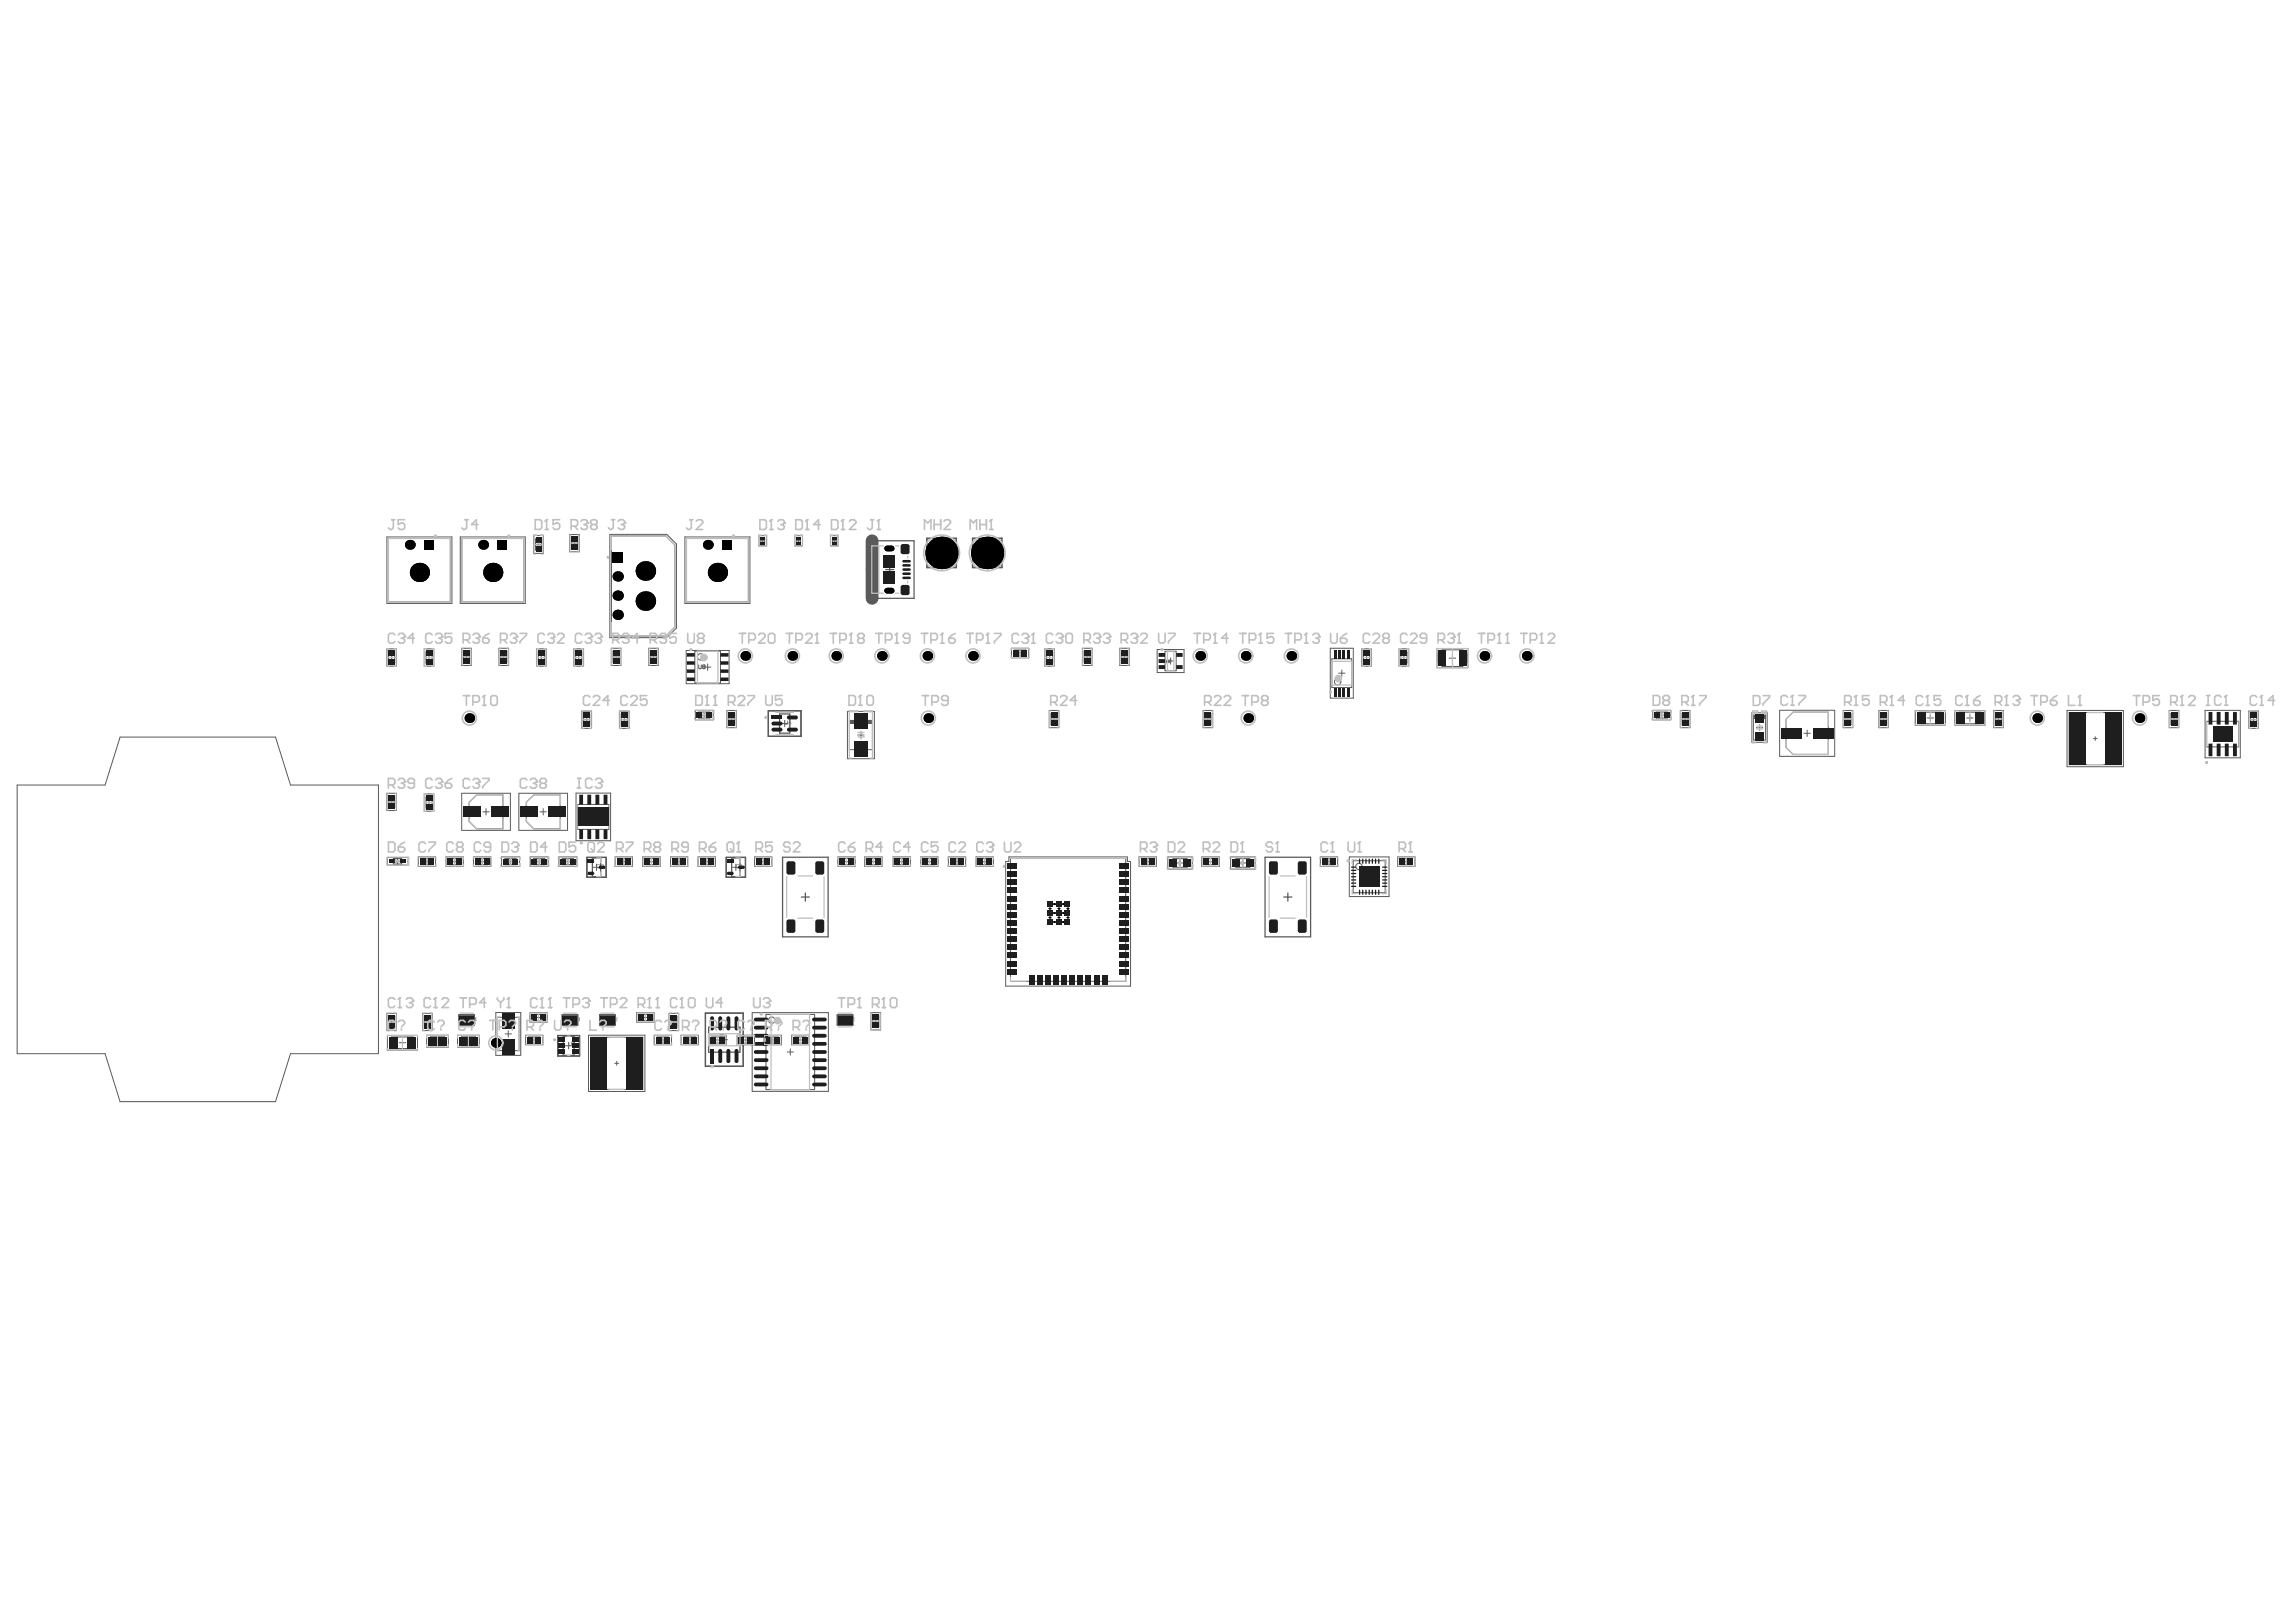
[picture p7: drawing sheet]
<svg xmlns="http://www.w3.org/2000/svg" width="297mm" height="210mm" viewBox="0 0 297 210" stroke-linecap="round" stroke-linejoin="round" font-family="sans-serif">
<path d="M112.8 70v7.4" fill="none" stroke="#5a5a5a" stroke-width="1.7"/>
<g fill="none" stroke="#5a5a5a" stroke-width=".13">
<path d="M50.1 69.5h8.4v8.6h-8.4zM50.3 69.7h8v8.2h-8zM59.5 69.5h8.5v8.6h-8.5zM59.8 69.7h7.9v8.2h-7.9zM69.1 69.3h1.2v2.3h-1.2zM69.3 70.5h.8M69.3 69.7h.8v1.5h-.8zM69.7 70.1v.8M73.7 69.2h1.2v2.2h-1.2zM73.9 70.3h.8M73.9 69.6h.8v1.4h-.8zM74.3 69.9v.8"/>
<path d="M78.9 69.2h7.4l1.2 1.2v10.9l-1.2 1.2h-7.4zM79.1 69.4h7l1.2 1.1v10.7l-1.2 1.1h-7zM88.6 69.5h8.4v8.6h-8.4zM88.8 69.7h8v8.2h-8zM98.2 69.3h1v1.3h-1zM98.4 69.6h.5v.7h-.5zM98.5 70h.4M98.7 69.8v.4M102.8 69.3h1v1.3h-1zM103.1 69.6h.5v.7h-.5zM103.1 70h.4M103.3 69.8v.4"/>
<path d="M107.4 69.3h1v1.3h-1zM107.7 69.6h.5v.7h-.5zM107.7 70h.4M107.9 69.8v.4M121.4 71.6h.8M121.8 71.1v.9M127.3 71.6h.8M127.7 71.1v.9M50.1 84h1.2v2.2h-1.2zM50.3 85.1h.8M50.3 84.4h.8v1.4h-.8zM50.7 84.7v.8"/>
<path d="M54.9 84h1.2v2.2h-1.2zM55.1 85.1h.8M55.1 84.4h.8v1.4h-.8zM55.5 84.7v.8M59.7 83.9h1.3v2.2h-1.3zM60 85h.7M60 84.3h.7v1.4h-.7zM60.4 84.6v.8M64.6 83.9h1.2v2.2h-1.2zM64.8 85h.8M64.8 84.3h.8v1.4h-.8zM65.2 84.6v.8"/>
<path d="M69.4 84h1.2v2.2h-1.2zM69.6 85.1h.8M69.6 84.4h.8v1.4h-.8zM70 84.7v.8M74.3 84h1.2v2.2h-1.2zM74.5 85.1h.8M74.5 84.4h.8v1.4h-.8zM74.9 84.7v.8M75.3 92h1.2v2.3h-1.2zM75.5 93.1h.8M75.5 92.4h.8v1.5h-.8zM75.9 92.7v.8"/>
<path d="M79.1 83.9h1.2v2.2h-1.2zM79.3 85h.8M79.3 84.3h.8v1.4h-.8zM79.7 84.6v.8M80.1 92h1.3v2.3h-1.3zM80.4 93.1h.8M80.4 92.4h.8v1.5h-.8zM80.8 92.7v.8M83.9 83.9h1.3v2.2h-1.3zM84.2 85h.7M84.2 84.3h.7v1.4h-.7zM84.5 84.6v.8"/>
<path d="M88.8 84.2h5.5v4.3h-5.5zM89.9 84.3h3.3v4.1h-3.3zM90 91.9h2.3v1.3h-2.3zM90.4 92.1h1.4v.8h-1.4zM90.7 92.5h.8M91.1 92.1v.8M91.1 86.3h.9M91.6 85.9v.8M94 91.9h1.3v2.3h-1.3zM94.3 93.1h.8M94.3 92.3h.8v1.5h-.8zM94.7 92.7v.7"/>
<path d="M101.1 93.6h.8M101.5 93.2v.8M109.6 92.1h3.5v6.1h-3.5zM109.9 93.2h3v3.8h-3zM111 95.1h.8M111.4 94.7v.8M130.9 83.9h2.2v1.2h-2.2zM131.2 84.1h1.5v.8h-1.5zM131.6 84.5h.8M132 84.1v.8M135.2 84h1.2v2.2h-1.2zM135.4 85.1h.8"/>
<path d="M135.4 84.4h.8v1.4h-.8zM135.7 91.9h1.3v2.3h-1.3zM135.8 84.7v.8M136 93.1h.8M136 92.3h.8v1.5h-.8zM136.4 92.7v.7M140 83.9h1.3v2.2h-1.3zM140.3 85h.7M140.3 84.3h.7v1.4h-.7zM140.7 84.6v.8M144.9 83.9h1.2v2.2h-1.2zM145.1 85h.8"/>
<path d="M145.1 84.3h.8v1.4h-.8zM145.5 84.6v.8M149.7 84.1h3.5v2.9h-3.5zM150.7 84.3h1.5v2.5h-1.5zM151 85.5h.9M151.4 85.1v.9M155.7 91.9h1.2v2.3h-1.2zM155.9 93.1h.8M155.9 92.3h.8v1.5h-.8zM156.3 92.7v.7M172.1 83.9h3v6.4h-3zM172.3 85.3h2.6v3.7h-2.6z"/>
<path d="M173.2 87.1h.8M173.6 86.7v.8M176.2 84h1.2v2.2h-1.2zM176.4 85.1h.8M176.4 84.4h.8v1.4h-.8zM176.8 84.7v.8M181 84h1.3v2.2h-1.3zM181.2 85.1h.8M181.2 84.4h.8v1.4h-.8zM181.6 84.7v.8M185.9 83.9h4v2.5h-4zM186.6 84.1h2.7v2.1h-2.7z"/>
<path d="M187.5 85.2h.8M187.9 84.8v.8M213.8 91.9h2.3v1.3h-2.3zM214.3 92.1h1.4v.8h-1.4zM214.6 92.5h.8M215 92.1v.8M217.4 91.9h1.2v2.3h-1.2zM217.6 93.1h.8M217.6 92.3h.8v1.5h-.8zM218 92.7v.7M226.6 92.2h2v3.9h-2zM226.9 92.5h1.5v3.3h-1.5z"/>
<path d="M227.2 94.2h.9M227.6 93.7v.9M230.2 91.9h7.2v6h-7.2zM231.1 93.1l.9-.9h4.5v5.4h-4.5l-.9-.9zM233.4 94.9h.8M233.8 94.5v.8M238.5 91.9h1.2v2.3h-1.2zM238.7 93.1h.8M238.7 92.3h.8v1.5h-.8zM239.1 92.7v.7M243.1 91.9h1.2v2.3h-1.2zM243.3 93.1h.8"/>
<path d="M243.3 92.3h.8v1.5h-.8zM243.7 92.7v.7M247.8 92h3.9v1.9h-3.9zM248.3 92.2h2.8v1.5h-2.8zM249.3 92.9h.8M249.7 92.5v.8M252.9 92h3.9v1.9h-3.9zM253.4 92.2h2.9v1.5h-2.9zM254.4 92.9h.9M254.8 92.5v.8M257.9 91.9h1.3v2.3h-1.3zM258.2 93.1h.7"/>
<path d="M258.2 92.3h.7v1.5h-.7zM258.6 92.7v.7M267.4 91.9h7.3v7.3h-7.3zM267.7 92.2h6.7v6.8h-6.7zM270.8 95.6h.5M271.1 95.3v.5M280.6 91.9h1.3v2.3h-1.3zM280.9 93.1h.8M280.9 92.3h.8v1.5h-.8zM281.3 92.7v.7M285.3 91.9h4.5v6.2h-4.5zM285.5 93.3h4.1v3.4h-4.1z"/>
<path d="M290.9 92h1.3v2.3h-1.3zM291.2 93.1h.7M291.2 92.4h.7v1.5h-.7zM291.6 92.7v.8M50.1 102.7h1.2v2.2h-1.2zM50.1 111h2.7v.9h-2.7zM50.3 103.8h.8M50.3 103.1h.8v1.4h-.8zM50.7 103.4v.8M50.9 111.1h1.1v.7h-1.1zM51.1 111.5h.8M51.4 111v.9"/>
<path d="M54.1 110.9h2.3v1.2h-2.3zM54.5 111.1h1.5v.8h-1.5zM54.8 111.5h.8M54.9 102.7h1.2v2.3h-1.2zM55.1 103.9h.8M55.1 103.1h.8v1.5h-.8zM55.2 111.1v.8M55.5 103.5v.8M57.7 110.9h2.2v1.2h-2.2zM58.1 111.1h1.4v.8h-1.4zM58.4 111.5h.8M58.8 111.1v.8"/>
<path d="M59.7 102.7h6.3v4.8h-6.3zM60.7 103.8l1-.9h3.4v4.4h-3.5l-.9-1zM61.3 110.9h2.2v1.2h-2.2zM61.7 111.1h1.4v.8h-1.4zM62 111.5h.8M62.4 111.1v.8M62.5 105.1h.8M62.9 104.6v.9M64.9 110.9h2.3v1.2h-2.3zM65.3 111.1h1.5v.8h-1.5zM65.7 111.5h.7M66 111.1v.8"/>
<path d="M67.1 102.7h6.3v4.8h-6.3zM68.1 103.8l1-.9h3.4v4.4h-3.5l-.9-1zM68.6 110.9h2.3v1.2h-2.3zM69 111.1h1.5v.8h-1.5zM69.4 111.5h.8M69.8 111.1v.8M69.9 105.1h.8M70.3 104.6v.9M72.3 110.9h2.3v1.2h-2.3zM72.7 111.1h1.5v.8h-1.5zM73.1 111.5h.8M73.5 111.1v.8"/>
<path d="M74.5 102.6h4.5v6.2h-4.5zM74.7 104.1h4.1v3.2h-4.1zM76.8 112.2h.8M77.2 111.8v.9M79.6 110.9h2.2v1.2h-2.2zM80 111.1h1.4v.8h-1.4zM80.3 111.5h.8M80.7 111.1v.8M83.2 110.9h2.2v1.2h-2.2zM83.6 111.1h1.4v.8h-1.4zM83.9 111.5h.8M84.3 111.1v.8"/>
<path d="M86.7 110.9h2.3v1.2h-2.3zM87.1 111.1h1.5v.8h-1.5zM87.5 111.5h.8M87.9 111.1v.8M90.3 110.9h2.2v1.2h-2.2zM90.7 111.1h1.5v.8h-1.5zM91 111.5h.8M91.4 111.1v.8M94.8 112.2h.8M95.2 111.8v.9M97.6 110.9h2.3v1.2h-2.3zM98 111.1h1.5v.8h-1.5z"/>
<path d="M98.3 111.5h.8M98.7 111.1v.8M108.4 110.9h2.2v1.2h-2.2zM108.8 111.1h1.4v.8h-1.4zM109.1 111.5h.8M109.5 111.1v.8M111.9 110.9h2.2v1.2h-2.2zM112.3 111.1h1.4v.8h-1.4zM112.6 111.5h.8M113 111.1v.8M115.5 110.9h2.3v1.2h-2.3zM115.9 111.1h1.5v.8h-1.5z"/>
<path d="M116.3 111.5h.8M116.7 111.1v.8M119.1 110.9h2.3v1.2h-2.3zM119.5 111.1h1.5v.8h-1.5zM119.9 111.5h.7M120.2 111.1v.8M122.7 110.9h2.2v1.2h-2.2zM123.1 111.1h1.4v.8h-1.4zM123.4 111.5h.8M123.8 111.1v.8M126.3 110.9h2.2v1.2h-2.2zM126.7 111.1h1.4v.8h-1.4z"/>
<path d="M127 111.5h.8M127.4 111.1v.8M130.5 110.9h15.4v.6h.4v16.1h-16.2v-16.1h.4zM130.7 111.1h14.9v15.9h-14.9zM147.4 110.9h2.2v1.2h-2.2zM147.8 111.1h1.4v.8h-1.4zM148.1 111.5h.8M148.5 111.1v.8M151.1 110.9h3.1v1.6h-3.1zM151.8 111.1h1.8v1.1h-1.8zM152.3 111.7h.8M152.7 111.3v.8"/>
<path d="M155.5 110.9h2.2v1.2h-2.2zM155.9 111.1h1.4v.8h-1.4zM156.2 111.5h.8M156.6 111.1v.8M159.2 110.9h3.2v1.6h-3.2zM159.9 111.1h1.8v1.1h-1.8zM160.4 111.7h.8M160.8 111.3v.8M170.8 110.9h2.3v1.2h-2.3zM171.2 111.1h1.5v.8h-1.5zM171.5 111.5h.8M171.9 111.1v.8"/>
<path d="M174.6 110.9h5.1v5.1h-5.1zM175.1 111.4h4.1v4.1h-4.1zM176.7 113.5h.8M177.1 113v.9M180.8 110.9h2.3v1.2h-2.3zM181.2 111.1h1.5v.8h-1.5zM181.5 111.5h.8M181.9 111.1v.8M50.1 131.1h1.2v2.3h-1.2zM50.1 134h3.9v1.9h-3.9zM50.3 132.2h.8M50.3 131.5h.8v1.5h-.8z"/>
<path d="M50.7 134.2h2.8v1.5h-2.8zM50.7 131.9v.7M51.7 134.9h.8M52.1 134.5v.9M54.7 131.1h1.2v2.3h-1.2zM54.9 132.2h.8M54.9 131.5h.8v1.5h-.8zM55.2 134h2.8v1.5h-2.8zM55.3 131.9v.7M55.7 134.2h1.8v1.1h-1.8zM56.2 134.8h.8M56.6 134.3v.9"/>
<path d="M59.2 134h2.8v1.5h-2.8zM59.7 134.2h1.8v1.1h-1.8zM60 132h.8M60.2 134.8h.8M60.4 131.6v.8M60.6 134.3v.9M64.1 131h3.3v5.6h-3.3zM64.4 131.6h2.8v4.4h-2.8zM65.3 133.8h.9M65.8 133.4v.8M68 134h2.2v1.2h-2.2zM68.4 134.2h1.4v.8h-1.4z"/>
<path d="M68.6 131h2.2v1.3h-2.2zM68.7 134.6h.8M68.9 131.3h1.5v.8h-1.5zM69.1 134.2v.8M69.3 131.7h.8M69.7 131.3v.8M73.2 135.3h.8M73.3 132h.8M73.6 134.9v.8M73.7 131.6v.8M76.1 134h7.3v7.3h-7.3zM76.4 134.2h6.8v6.8h-6.8z"/>
<path d="M78.2 132h.8M78.6 131.6v.8M79.5 137.6h.5M79.8 137.4v.5M82.4 131h2.2v1.3h-2.2zM82.8 131.3h1.4v.8h-1.4zM83.1 131.7h.8M83.5 131.3v.8M84.6 134h2.3v1.2h-2.3zM85 134.2h1.5v.8h-1.5zM85.4 134.6h.7M85.8 134.2v.8"/>
<path d="M86.6 131.1h1.2v2.3h-1.2zM86.8 132.2h.8M86.8 131.5h.8v1.5h-.8zM87.2 131.9v.7M88.1 134h2.3v1.2h-2.3zM88.5 134.2h1.5v.8h-1.5zM88.8 134.6h.8M89.2 134.2v.8M91.7 134h2.2v1.2h-2.2zM92.1 134.2h1.4v.8h-1.4zM92.4 134.6h.8M92.8 134.2v.8"/>
<path d="M93.3 134.5h.8M93.7 134.1v.9M95.4 134h2.2v1.2h-2.2zM95.8 134.2h1.4v.8h-1.4zM96.1 134.6h.8M96.5 134.2v.8M97.3 131h9.9v10.2h-9.9zM98.8 134h2.3v1.2h-2.3zM99.1 131.3h6.3v9.7h-6.3zM99.2 134.2h1.5v.8h-1.5zM99.6 134.6h.8M100 134.2v.8"/>
<path d="M101.8 136.1h.9M102.2 135.7v.9M102.4 134h2.3v1.2h-2.3zM102.8 134.2h1.5v.8h-1.5zM103.2 134.6h.7M103.5 134.2v.8M108.9 132h.8M109.3 131.6v.8M112.7 131h1.2v2.3h-1.2zM112.9 132.2h.8M112.9 131.4h.8v1.5h-.8zM113.3 131.8v.8"/>
</g>
<path d="M112.5 70h5.8v7.4h-5.8zM114.6 73.7h1M115.1 73.2v1M101.2 110.9h5.9v10.3h-5.9zM103.7 116.1h1M104.2 115.6v1M163.7 110.9h5.9v10.3h-5.9zM166.1 116.1h1M166.6 115.6v1" fill="none" stroke="#5a5a5a" stroke-width=".17"/>
<g fill="#5a5a5a">
<path d="M226.9 92.5h1.5v.5h-1.5z" fill-rule="evenodd"/>
<path d="M109.9 93.2h3v.5h-3z" fill-rule="evenodd"/>
</g>
<g fill="none" stroke="#5a5a5a" stroke-width=".17">
<path d="M99.4 92h4.2v3.3h-4.2zM75.9 111h2.5v2.5h-2.5zM94 111h2.4v2.5h-2.4zM59.4 131.3h2v1.4h-2zM72.2 134h2.8v2.7h-2.8zM72.7 131.3h2v1.4h-2zM77.6 131.3h2v1.4h-2zM91.3 131.1h4.9v6.9h-4.9zM108.3 131.3h2v1.4h-2z"/>
<circle cx="78.7" cy="72.1" r=".08"/>
<circle cx="285.5" cy="98.7" r=".08"/>
<circle cx="75.2" cy="109.1" r=".08"/>
<circle cx="129.9" cy="112.1" r=".08"/>
</g>
<g fill="none" stroke="#5a5a5a" stroke-width=".13">
<circle cx="90.6" cy="85" r=".41"/>
<circle cx="173.1" cy="88.2" r=".41"/>
<circle cx="175.8" cy="112.1" r=".41"/>
<circle cx="99.8" cy="132" r=".41"/>
</g>
<g fill="#5a5a5a">
<path d="M73.6 134.8v.3a.14 .14 0 0 0 .2 .2 .14 .14 0 0 0 .1-.2v-.3h.1l-.1 .5h-.3z"/>
<path d="M101.5 93.3l.1 .4h.1h.1v-.4h.1v.3l-.1 .2-.3-.1z"/>
<path d="M102.1 93.3h.2h-.2v.2l.1-.1 .2 .2-.2 .2a.1 .1 0 0 1-.1 0 .1 .1 0 0 1 0-.2v.1a.11 .11 0 0 0 .2 0 .11 .11 0 0 0-.1-.2 .11 .11 0 0 0-.1 .1z"/>
<path d="M95.8 112l.2-.2v.6l-.1-.4z"/>
<path d="M77.8 111.9h.2v.2l-.2 .2 .3 .1h-.4l.2-.3a.11 .11 0 0 0 .1-.1 .11 .11 0 0 0-.1-.1 .11 .11 0 0 0-.1 .1z"/>
<path d="M109.3 131.6h.4l-.1 .1v.5l-.1-.5z"/>
<path d="M110.3 131.8l.2-.2v.6v-.4z"/>
<path d="M93.2 134.1l.4 .1 .1 .3-.5 .1 .4-.2v-.2h-.4z"/>
<path d="M78.6 131.6h.4l-.2 .1v.5h-.1v-.5z"/>
<path d="M79.6 131.7h.3v.1l-.3 .3 .3 .1h-.4l.2-.3a.11 .11 0 0 0 .1-.1 .11 .11 0 0 0-.1-.1 .11 .11 0 0 0-.1 .1z"/>
<path d="M73.7 131.6h.5l-.2 .1v.5l-.1-.5z"/>
<path d="M74.7 131.7l.1-.1a.13 .13 0 0 1 .2 .1 .13 .13 0 0 1-.1 .2h.1v.2h-.3v-.1h.1a.1 .1 0 0 0 .1 .1 .1 .1 0 0 0 .1-.1 .11 .11 0 0 0-.2-.1l.1-.1v-.1l-.2 .1z"/>
<path d="M60.4 131.6h.4l-.2 .1v.5h-.1v-.5z"/>
<path d="M74.1 134.9l.1-.1h.2v.2l-.2 .2 .1-.1a.11 .11 0 0 0 .1-.2 .11 .11 0 0 0-.2-.1 .11 .11 0 0 0-.1 .2zM74.2 135.3h.1z"/>
<path d="M95.3 111.9v.4h.3v-.4zM95.2 111.9l.2-.1 .3 .1v.5l-.4-.1z"/>
<path d="M77.3 112v.3h.2l.1-.3-.1-.1zM77.2 111.9l.1-.1 .3 .1 .1 .5-.4-.1-.1-.1z"/>
<path d="M109.9 131.7v.2h.1a.1 .1 0 0 0 .1-.1 .1 .1 0 0 0-.1-.1zM109.8 131.6l.4 .1v.2h-.3v.3h-.1z"/>
<path d="M93.3 133.8l.2 .2v-.2zM93.2 133.8l.4-.1 .1 .1h-.1l-.1 .3z"/>
<path d="M79.1 131.7v.2l.3-.1v-.1zM79.1 131.6h.2l.2 .2-.1 .1h-.3v.3z"/>
<path d="M74.3 131.7v.2h.2v-.2zM74.2 131.6h.3l.1 .1-.1 .2h-.2v.3h-.1z"/>
<path d="M60.9 131.7v.2h.2a.1 .1 0 0 0 .1-.1 .1 .1 0 0 0-.1-.1zM60.8 131.6h.3l.2 .2-.1 .1h-.3v.3h-.1z"/>
<path d="M61.5 131.7l-.1 .3h.1zM61.5 131.6l.2 .4-.1 .2h-.1v-.2h-.2z"/>
</g>
<g fill="none" stroke="#5a5a5a" stroke-width=".17">
<path d="M99.4 92h4.2v3.3h-4.2zM100.9 92.4h1.3v2.5h-1.3zM75.9 111h2.5v2.5h-2.5zM76.6 111h1.1v2.4h-1.1zM94 111h2.4v2.5h-2.4zM94.7 111h1v2.4h-1zM59.4 131.3h2v1.4h-2zM59.5 131.5h1.7v1h-1.7zM72.2 134h2.8v2.7h-2.8zM72.7 131.3h2v1.4h-2zM72.9 131.5h1.7v1h-1.7zM72.9 134.1h1.4v2.5h-1.4z"/>
<path d="M77.6 131.3h2v1.4h-2zM77.7 131.5h1.8v1h-1.8zM91.3 131.1h4.9v6.9h-4.9zM91.7 132.9h4v3.3h-4zM108.3 131.3h2v1.4h-2zM108.5 131.5h1.7v1h-1.7z"/>
</g>
<path d="M119.9 69.7h3.8v3.7h-3.8zM125.8 69.7h3.8v3.7h-3.8z" fill="none" stroke="#5a5a5a" stroke-width=".21"/>
<path d="M90.4 86v.5h.1h.2v-.5M91 86.3l-.1 .1 .1 .1h.2l-.1-.2M91 86.3l-.1-.1 .1-.2 .2 .1-.1 .2M91 86.3h.1M150.9 85.4l.1 .4 .1-.1v-.3M151.2 85.4h.3l-.3 .4M2.2 101.6h11.4l1.9-6.2h20.1l2 6.2h11.4v34.8h-11.4l-2 6.2h-20.1l-1.9-6.2h-11.4z" fill="none" stroke="#5a5a5a" stroke-width=".13"/>
<g fill="#000">
<circle cx="53" cy="70.5" r=".63"/>
<circle cx="54.3" cy="74.1" r="1.24"/>
<circle cx="62.5" cy="70.5" r=".63"/>
<circle cx="63.7" cy="74.1" r="1.24"/>
<circle cx="79.9" cy="74.6" r=".66"/>
<circle cx="79.9" cy="79.6" r=".66"/>
<circle cx="79.9" cy="77.1" r=".66"/>
<circle cx="83.5" cy="77.8" r="1.26"/>
<circle cx="83.5" cy="73.9" r="1.26"/>
<circle cx="91.6" cy="70.5" r=".63"/>
<circle cx="92.8" cy="74.1" r="1.24"/>
<circle cx="121.8" cy="71.6" r="2.1"/>
<circle cx="127.7" cy="71.6" r="2.1"/>
<circle cx="60.7" cy="92.9" r=".62"/>
<circle cx="96.4" cy="84.9" r=".62"/>
<circle cx="102.5" cy="84.9" r=".62"/>
<circle cx="108.2" cy="84.9" r=".62"/>
<circle cx="114.1" cy="84.9" r=".62"/>
<circle cx="120" cy="84.9" r=".62"/>
<circle cx="120.1" cy="92.9" r=".62"/>
<circle cx="125.9" cy="84.9" r=".62"/>
<circle cx="155.3" cy="84.9" r=".62"/>
<circle cx="161.2" cy="84.9" r=".62"/>
<circle cx="161.5" cy="92.9" r=".62"/>
<circle cx="167.1" cy="84.9" r=".62"/>
<circle cx="192.1" cy="84.9" r=".62"/>
<circle cx="197.5" cy="84.9" r=".62"/>
<circle cx="263.6" cy="92.9" r=".62"/>
<circle cx="276.8" cy="92.9" r=".62"/>
<circle cx="176.2" cy="113.5" r=".21"/>
<circle cx="176.2" cy="114.4" r=".21"/>
<circle cx="176.2" cy="112.5" r=".21"/>
<circle cx="177.1" cy="113.5" r=".21"/>
<circle cx="177.1" cy="114.4" r=".21"/>
<circle cx="177.1" cy="112.5" r=".21"/>
<circle cx="178" cy="113.5" r=".21"/>
<circle cx="178" cy="114.4" r=".21"/>
<circle cx="178" cy="112.5" r=".21"/>
<circle cx="64.1" cy="135" r=".62"/>
</g>
<g fill="#000">
<path d="M54.9 69.9h1.2v1.2h-1.2z" fill-rule="evenodd"/>
<path d="M54.9 69.9h1.2v1.2h-1.2z" fill-rule="evenodd"/>
<path d="M64.4 69.9h1.2v1.2h-1.2z" fill-rule="evenodd"/>
<path d="M64.4 69.9h1.2v1.2h-1.2z" fill-rule="evenodd"/>
<path d="M79.2 71.4h1.4v1.4h-1.4z" fill-rule="evenodd"/>
<path d="M79.2 71.4h1.4v1.4h-1.4z" fill-rule="evenodd"/>
<path d="M93.4 69.9h1.3v1.2h-1.3z" fill-rule="evenodd"/>
<path d="M93.4 69.9h1.3v1.2h-1.3z" fill-rule="evenodd"/>
</g>
<path d="M114.8 76.4h.6M114.8 71h.6" fill="none" stroke="#000" stroke-width=".75"/>
<path d="M135.8 117.6h.1M135.8 118.7h.1M136.4 117h.1M136.4 119.3h.1M136.4 118.2h.1M136.9 118.7h.1M136.9 117.6h.1M137.5 117h.1M137.5 118.2h.1M137.5 119.3h.1M138.1 118.7h.1M138.1 117.6h.1" fill="none" stroke="#000" stroke-width=".25"/>
<g fill="#1e1e1e">
<path d="M102.7 134.2h.7v.8h-.7z" fill-rule="evenodd"/>
<path d="M103.7 134.2h.7v.8h-.7z" fill-rule="evenodd"/>
<path d="M99.1 134.2h.7v.8h-.7z" fill-rule="evenodd"/>
<path d="M100.1 134.2h.8v.8h-.8z" fill-rule="evenodd"/>
<path d="M95.6 134.2h.7v.8h-.7z" fill-rule="evenodd"/>
<path d="M96.7 134.2h.7v.8h-.7z" fill-rule="evenodd"/>
<path d="M91.9 134.2h.7v.8h-.7z" fill-rule="evenodd"/>
<path d="M93 134.2h.7v.8h-.7z" fill-rule="evenodd"/>
<path d="M88.3 134.2h.7v.8h-.7z" fill-rule="evenodd"/>
<path d="M89.4 134.2h.7v.8h-.7z" fill-rule="evenodd"/>
<path d="M84.8 134.2h.8v.8h-.8z" fill-rule="evenodd"/>
<path d="M85.9 134.2h.8v.8h-.8z" fill-rule="evenodd"/>
<path d="M81 134.2h2.2v6.8h-2.2z" fill-rule="evenodd"/>
<path d="M76.4 134.2h2.1v6.8h-2.1z" fill-rule="evenodd"/>
<path d="M74.1 134.3h.8v.5h-.8z" fill-rule="evenodd"/>
<path d="M74.1 135h.8v.6h-.8z" fill-rule="evenodd"/>
<path d="M74.1 135.8h.8v.6h-.8z" fill-rule="evenodd"/>
<path d="M72.2 135.8h.9v.6h-.9z" fill-rule="evenodd"/>
<path d="M72.2 135h.9v.6h-.9z" fill-rule="evenodd"/>
<path d="M72.2 134.3h.9v.5h-.9z" fill-rule="evenodd"/>
<path d="M68.2 134.2h.7v.8h-.7z" fill-rule="evenodd"/>
<path d="M69.3 134.2h.7v.8h-.7z" fill-rule="evenodd"/>
<path d="M59.4 134.2h1.1v1.1h-1.1z" fill-rule="evenodd"/>
<path d="M60.7 134.2h1.1v1.1h-1.1z" fill-rule="evenodd"/>
<path d="M55.4 134.2h1.1v1.1h-1.1z" fill-rule="evenodd"/>
<path d="M56.7 134.2h1.1v1.1h-1.1z" fill-rule="evenodd"/>
<path d="M50.3 134.2h1.1v1.5h-1.1z" fill-rule="evenodd"/>
<path d="M52.7 134.2h1.1v1.5h-1.1z" fill-rule="evenodd"/>
<path d="M285.8 96.2l.4 .1v1.6l-.5-.1z" fill-rule="evenodd"/>
<path d="M286.8 96.2l.5 .1-.1 1.6-.4-.1z" fill-rule="evenodd"/>
<path d="M287.9 96.2l.4 .1v1.6l-.5-.1z" fill-rule="evenodd"/>
<path d="M288.9 96.2l.5 .1-.1 1.6-.4-.1z" fill-rule="evenodd"/>
<path d="M288.9 92.2h.5l-.1 1.6-.4-.1z" fill-rule="evenodd"/>
<path d="M287.8 92.2h.5v1.6l-.5-.1z" fill-rule="evenodd"/>
<path d="M286.8 92.2h.5l-.1 1.6-.4-.1z" fill-rule="evenodd"/>
<path d="M285.7 92.2h.5v1.6l-.5-.1z" fill-rule="evenodd"/>
<path d="M286.3 94h2.5v2h-2.5z" fill-rule="evenodd"/>
<path d="M130.3 111.7h1.3v.8h-1.3z" fill-rule="evenodd"/>
<path d="M130.3 112.8h1.3v.7h-1.3z" fill-rule="evenodd"/>
<path d="M130.3 113.8h1.3v.8h-1.3z" fill-rule="evenodd"/>
<path d="M130.3 114.9h1.3v.7h-1.3z" fill-rule="evenodd"/>
<path d="M130.3 115.9h1.3v.8h-1.3z" fill-rule="evenodd"/>
<path d="M130.3 117h1.3v.7h-1.3z" fill-rule="evenodd"/>
<path d="M130.3 118h1.3v.8h-1.3z" fill-rule="evenodd"/>
<path d="M130.3 119.1h1.3v.7h-1.3z" fill-rule="evenodd"/>
<path d="M130.3 120.1h1.3v.8h-1.3z" fill-rule="evenodd"/>
<path d="M130.3 121.2h1.3v.7h-1.3z" fill-rule="evenodd"/>
<path d="M130.3 122.2h1.3v.8h-1.3z" fill-rule="evenodd"/>
<path d="M130.3 123.3h1.3v.7h-1.3z" fill-rule="evenodd"/>
<path d="M130.3 124.3h1.3v.8h-1.3z" fill-rule="evenodd"/>
<path d="M130.3 125.4h1.3v.7h-1.3z" fill-rule="evenodd"/>
<path d="M133.1 126.2h.7v1.2h-.7z" fill-rule="evenodd"/>
<path d="M134.1 126.2h.8v1.2h-.8z" fill-rule="evenodd"/>
<path d="M135.2 126.2h.7v1.2h-.7z" fill-rule="evenodd"/>
<path d="M136.2 126.2h.8v1.2h-.8z" fill-rule="evenodd"/>
<path d="M137.3 126.2h.7v1.2h-.7z" fill-rule="evenodd"/>
<path d="M138.3 126.2h.8v1.2h-.8z" fill-rule="evenodd"/>
<path d="M139.4 126.2h.7v1.2h-.7z" fill-rule="evenodd"/>
<path d="M140.4 126.2h.8v1.2h-.8z" fill-rule="evenodd"/>
<path d="M141.5 126.2h.7v1.2h-.7z" fill-rule="evenodd"/>
<path d="M142.6 126.2h.7v1.2h-.7z" fill-rule="evenodd"/>
<path d="M144.8 125.4h1.3v.7h-1.3z" fill-rule="evenodd"/>
<path d="M144.8 124.3h1.3v.8h-1.3z" fill-rule="evenodd"/>
<path d="M144.8 123.3h1.3v.7h-1.3z" fill-rule="evenodd"/>
<path d="M144.8 122.2h1.3v.8h-1.3z" fill-rule="evenodd"/>
<path d="M144.8 121.2h1.3v.7h-1.3z" fill-rule="evenodd"/>
<path d="M144.8 120.1h1.3v.8h-1.3z" fill-rule="evenodd"/>
<path d="M144.8 119.1h1.3v.7h-1.3z" fill-rule="evenodd"/>
<path d="M144.8 118h1.3v.8h-1.3z" fill-rule="evenodd"/>
<path d="M144.8 117h1.3v.7h-1.3z" fill-rule="evenodd"/>
<path d="M144.8 115.9h1.3v.8h-1.3z" fill-rule="evenodd"/>
<path d="M144.8 114.9h1.3v.7h-1.3z" fill-rule="evenodd"/>
<path d="M144.8 113.8h1.3v.8h-1.3z" fill-rule="evenodd"/>
<path d="M144.8 112.8h1.3v.7h-1.3z" fill-rule="evenodd"/>
<path d="M144.8 111.7h1.3v.8h-1.3z" fill-rule="evenodd"/>
<path d="M135.4 116.6h.8v.8h-.8z" fill-rule="evenodd"/>
<path d="M136.6 116.6h.7v.8h-.7z" fill-rule="evenodd"/>
<path d="M137.7 116.6h.8v.8h-.8z" fill-rule="evenodd"/>
<path d="M135.4 117.8h.8v.7h-.8z" fill-rule="evenodd"/>
<path d="M136.6 117.8h.7v.7h-.7z" fill-rule="evenodd"/>
<path d="M137.7 117.8h.8v.7h-.8z" fill-rule="evenodd"/>
<path d="M135.4 118.9h.8v.8h-.8z" fill-rule="evenodd"/>
<path d="M136.6 118.9h.7v.8h-.7z" fill-rule="evenodd"/>
<path d="M137.7 118.9h.8v.8h-.8z" fill-rule="evenodd"/>
<path d="M114.3 73.9h1.5v1.6h-1.5z" fill-rule="evenodd"/>
<path d="M116.5 76l.3-.3h.6l.3 .3v.7l-.3 .3h-.6l-.3-.3z" fill-rule="evenodd"/>
<path d="M116.5 70.7l.3-.3h.6l.3 .3v.7l-.3 .3h-.6l-.3-.3z" fill-rule="evenodd"/>
<path d="M114.3 71.9h1.5v1.6h-1.5z" fill-rule="evenodd"/>
</g>
<g fill="#1e1e1e">
<path d="M285.7 97.8l.1 .1z"/>
<path d="M286.2 96.2v.1z"/>
<path d="M286.8 97.8v.1z"/>
<path d="M287.2 96.2l.1 .1z"/>
<path d="M287.8 97.8l.1 .1z"/>
<path d="M288.3 96.2v.1z"/>
<path d="M288.9 97.8v.1z"/>
<path d="M289.3 96.2l.1 .1z"/>
<path d="M288.9 93.7v.1z"/>
<path d="M289.3 92.1l.1 .1z"/>
<path d="M287.8 93.7l.1 .1z"/>
<path d="M288.3 92.1v.1z"/>
<path d="M286.8 93.7v.1z"/>
<path d="M287.2 92.1l.1 .1z"/>
<path d="M285.7 93.7l.1 .1z"/>
<path d="M286.2 92.1v.1z"/>
<path d="M117.4 76.7h.3l-.1 .2-.2 .1z"/>
<path d="M117.4 75.7l.2 .1 .1 .2h-.3z"/>
<path d="M116.6 75.8l.2-.1v.3h-.3z"/>
<path d="M116.5 76.7h.3v.3l-.2-.1z"/>
<path d="M116.6 70.5l.2-.1v.3h-.3z"/>
<path d="M116.5 71.4h.3v.3l-.2-.1z"/>
<path d="M117.4 71.4h.3l-.1 .2-.2 .1z"/>
<path d="M117.4 70.4l.2 .1 .1 .2h-.3z"/>
</g>
<path d="M116.9 73.7h.8M116.9 73.2h.8M116.9 72.6h.8M116.9 74.8h.8M116.9 74.2h.8" fill="none" stroke="#1e1e1e" stroke-width=".33"/>
<g fill="#1e1e1e">
<path d="M107.6 69.5h.6v.4h-.6z" fill-rule="evenodd"/>
<path d="M107.6 70.1h.6v.3h-.6z" fill-rule="evenodd"/>
<path d="M103 69.5h.6v.4h-.6z" fill-rule="evenodd"/>
<path d="M103 70.1h.6v.3h-.6z" fill-rule="evenodd"/>
<path d="M98.4 69.5h.6v.4h-.6z" fill-rule="evenodd"/>
<path d="M98.4 70.1h.6v.3h-.6z" fill-rule="evenodd"/>
<path d="M73.9 70.5h.8v.7h-.8z" fill-rule="evenodd"/>
<path d="M73.9 69.4h.8v.7h-.8z" fill-rule="evenodd"/>
<path d="M69.3 70.7h.7v.7h-.7z" fill-rule="evenodd"/>
<path d="M69.3 69.5h.7v.7h-.7z" fill-rule="evenodd"/>
<path d="M188.7 84.1h1v2.1h-1z" fill-rule="evenodd"/>
<path d="M186.1 84.1h1v2.1h-1z" fill-rule="evenodd"/>
<path d="M181.2 85.3h.8v.7h-.8z" fill-rule="evenodd"/>
<path d="M181.2 84.2h.8v.7h-.8z" fill-rule="evenodd"/>
<path d="M176.4 85.3h.8v.7h-.8z" fill-rule="evenodd"/>
<path d="M176.4 84.2h.8v.7h-.8z" fill-rule="evenodd"/>
<path d="M172.6 89h.4v1.1h-.4z" fill-rule="evenodd"/>
<path d="M173.1 89h.4v1.1h-.4z" fill-rule="evenodd"/>
<path d="M173.7 89h.3v1.1h-.3z" fill-rule="evenodd"/>
<path d="M174.2 89h.4v1.1h-.4z" fill-rule="evenodd"/>
<path d="M172.6 84.1h.4v1.2h-.4z" fill-rule="evenodd"/>
<path d="M173.1 84.1h.4v1.2h-.4z" fill-rule="evenodd"/>
<path d="M173.7 84.1h.3v1.2h-.3z" fill-rule="evenodd"/>
<path d="M174.2 84.1h.4v1.2h-.4z" fill-rule="evenodd"/>
<path d="M152.2 84.5h.8v.5h-.8z" fill-rule="evenodd"/>
<path d="M152.2 86.1h.8v.4l-.8 .1z" fill-rule="evenodd"/>
<path d="M149.9 86.1h.8v.4l-.8 .1z" fill-rule="evenodd"/>
<path d="M149.9 85.3h.8v.4l-.8 .1z" fill-rule="evenodd"/>
<path d="M149.9 84.6l.8-.1v.5h-.8z" fill-rule="evenodd"/>
<path d="M145.1 85.2h.8v.7h-.8z" fill-rule="evenodd"/>
<path d="M145.1 84.1h.8v.7h-.8z" fill-rule="evenodd"/>
<path d="M140.3 85.2h.7v.7h-.7z" fill-rule="evenodd"/>
<path d="M140.3 84.1h.7v.7h-.7z" fill-rule="evenodd"/>
<path d="M135.4 85.3h.8v.7h-.8z" fill-rule="evenodd"/>
<path d="M135.4 84.2h.8v.7h-.8z" fill-rule="evenodd"/>
<path d="M131 84.1h.8v.8h-.8z" fill-rule="evenodd"/>
<path d="M132.2 84.1h.7v.8h-.7z" fill-rule="evenodd"/>
<path d="M93.3 87.7h.9v.4h-.9z" fill-rule="evenodd"/>
<path d="M93.3 86.6h.9v.4l-.9 .1z" fill-rule="evenodd"/>
<path d="M93.3 85.6h.9v.4h-.9z" fill-rule="evenodd"/>
<path d="M93.3 84.5h.9v.4l-.9 .1z" fill-rule="evenodd"/>
<path d="M88.9 87.7h1v.4h-1z" fill-rule="evenodd"/>
<path d="M88.9 86.7l1-.1v.4l-1 .1z" fill-rule="evenodd"/>
<path d="M88.9 85.6h1v.4h-1z" fill-rule="evenodd"/>
<path d="M88.9 84.6l1-.1v.4l-1 .1z" fill-rule="evenodd"/>
<path d="M84.2 85.2h.7v.7h-.7z" fill-rule="evenodd"/>
<path d="M84.2 84.1h.7v.7h-.7z" fill-rule="evenodd"/>
<path d="M79.3 85.2h.8v.7h-.8z" fill-rule="evenodd"/>
<path d="M79.3 84.1h.8v.7h-.8z" fill-rule="evenodd"/>
<path d="M74.5 85.3h.8v.7h-.8z" fill-rule="evenodd"/>
<path d="M74.5 84.2h.8v.7h-.8z" fill-rule="evenodd"/>
<path d="M69.6 85.3h.8v.7h-.8z" fill-rule="evenodd"/>
<path d="M69.6 84.2h.8v.7h-.8z" fill-rule="evenodd"/>
<path d="M64.8 85.2h.8v.7h-.8z" fill-rule="evenodd"/>
<path d="M64.8 84.1h.8v.7h-.8z" fill-rule="evenodd"/>
<path d="M60 85.2h.7v.7h-.7z" fill-rule="evenodd"/>
<path d="M60 84.1h.7v.7h-.7z" fill-rule="evenodd"/>
<path d="M55.1 85.3h.8v.7h-.8z" fill-rule="evenodd"/>
<path d="M55.1 84.2h.8v.7h-.8z" fill-rule="evenodd"/>
<path d="M50.3 85.3h.8v.7h-.8z" fill-rule="evenodd"/>
<path d="M50.3 84.2h.8v.7h-.8z" fill-rule="evenodd"/>
<path d="M291.1 93.3h.9v.8h-.9z" fill-rule="evenodd"/>
<path d="M291.1 92.2h.9v.8h-.9z" fill-rule="evenodd"/>
<path d="M280.9 93.2h.8v.7h-.8z" fill-rule="evenodd"/>
<path d="M280.9 92.2h.8v.7h-.8z" fill-rule="evenodd"/>
<path d="M272.3 92.2h2.2v6.8h-2.2z" fill-rule="evenodd"/>
<path d="M267.7 92.2h2.1v6.8h-2.1z" fill-rule="evenodd"/>
<path d="M258.2 93.2h.7v.7h-.7z" fill-rule="evenodd"/>
<path d="M258.2 92.2h.7v.7h-.7z" fill-rule="evenodd"/>
<path d="M253.1 92.2h1.1v1.5h-1.1z" fill-rule="evenodd"/>
<path d="M255.5 92.2h1.1v1.5h-1.1z" fill-rule="evenodd"/>
<path d="M248 92.2h1.1v1.5h-1.1z" fill-rule="evenodd"/>
<path d="M250.4 92.2h1.1v1.5h-1.1z" fill-rule="evenodd"/>
<path d="M243.3 93.2h.8v.7h-.8z" fill-rule="evenodd"/>
<path d="M243.3 92.2h.8v.7h-.8z" fill-rule="evenodd"/>
<path d="M238.7 93.2h.8v.7h-.8z" fill-rule="evenodd"/>
<path d="M238.7 92.2h.8v.7h-.8z" fill-rule="evenodd"/>
<path d="M234.5 94.2h2.7v1.4h-2.7z" fill-rule="evenodd"/>
<path d="M230.4 94.2h2.6v1.4h-2.6z" fill-rule="evenodd"/>
<path d="M227.1 92.4h1.1v1.1h-1.1z" fill-rule="evenodd"/>
<path d="M227.1 94.8h1.1v1.1h-1.1z" fill-rule="evenodd"/>
<path d="M217.6 93.2h.8v.7h-.8z" fill-rule="evenodd"/>
<path d="M217.6 92.2h.8v.7h-.8z" fill-rule="evenodd"/>
<path d="M214 92.2h.7v.7h-.7z" fill-rule="evenodd"/>
<path d="M215.3 92.2h.6v.7h-.6z" fill-rule="evenodd"/>
<path d="M155.9 93.2h.8v.7h-.8z" fill-rule="evenodd"/>
<path d="M155.9 92.2h.8v.7h-.8z" fill-rule="evenodd"/>
<path d="M136 93.2h.8v.7h-.8z" fill-rule="evenodd"/>
<path d="M136 92.2h.8v.7h-.8z" fill-rule="evenodd"/>
<path d="M110.5 95.9h1.8v2h-1.8z" fill-rule="evenodd"/>
<path d="M110.5 92.3h1.8v2.1h-1.8z" fill-rule="evenodd"/>
<path d="M101.8 92.8l.3-.2h.9l.2 .2-.2 .3h-.9z" fill-rule="evenodd"/>
<path d="M101.8 94.4l.3-.2h.9l.2 .2-.2 .3h-.9z" fill-rule="evenodd"/>
<path d="M99.8 94.4l.3-.2h.9l.2 .2-.2 .3h-.9z" fill-rule="evenodd"/>
<path d="M99.8 93.6l.3-.2h.9l.2 .2-.2 .3h-.9z" fill-rule="evenodd"/>
<path d="M99.8 92.6h1.4v.5h-1.4z" fill-rule="evenodd"/>
<path d="M94.3 93.2h.8v.7h-.8z" fill-rule="evenodd"/>
<path d="M94.3 92.2h.8v.7h-.8z" fill-rule="evenodd"/>
<path d="M90.2 92.2h.6v.7h-.6z" fill-rule="evenodd"/>
<path d="M91.4 92.2h.7v.7h-.7z" fill-rule="evenodd"/>
<path d="M80.3 93.3h.9v.8h-.9z" fill-rule="evenodd"/>
<path d="M80.3 92.2h.9v.8h-.9z" fill-rule="evenodd"/>
<path d="M75.5 93.3h.8v.8h-.8z" fill-rule="evenodd"/>
<path d="M75.5 92.2h.8v.8h-.8z" fill-rule="evenodd"/>
<path d="M74.9 107.3h.5v1.3h-.5z" fill-rule="evenodd"/>
<path d="M76 107.3h.5v1.3h-.5z" fill-rule="evenodd"/>
<path d="M77.1 107.3h.4v1.3h-.5z" fill-rule="evenodd"/>
<path d="M78.1 107.3h.5v1.3h-.5z" fill-rule="evenodd"/>
<path d="M78.1 102.9h.5v1.2h-.5z" fill-rule="evenodd"/>
<path d="M77 102.9h.5v1.2h-.5z" fill-rule="evenodd"/>
<path d="M76 102.9h.5v1.2h-.5z" fill-rule="evenodd"/>
<path d="M74.9 102.9h.5v1.2h-.5z" fill-rule="evenodd"/>
<path d="M74.7 104.5h4.1v2.4h-4.1z" fill-rule="evenodd"/>
<path d="M70.9 104.4h2.3v1.3h-2.3z" fill-rule="evenodd"/>
<path d="M67.3 104.4h2.4v1.3h-2.4z" fill-rule="evenodd"/>
<path d="M63.5 104.4h2.3v1.3h-2.3z" fill-rule="evenodd"/>
<path d="M59.9 104.4h2.4v1.3h-2.4z" fill-rule="evenodd"/>
<path d="M55.1 104h.8v.8h-.8z" fill-rule="evenodd"/>
<path d="M55.1 102.9h.8v.8h-.8z" fill-rule="evenodd"/>
<path d="M50.3 104h.8v.7h-.8z" fill-rule="evenodd"/>
<path d="M50.3 102.9h.8v.7h-.8z" fill-rule="evenodd"/>
<path d="M181 111.1h.8v.8h-.8z" fill-rule="evenodd"/>
<path d="M182.1 111.1h.7v.8h-.7z" fill-rule="evenodd"/>
<path d="M175.8 112.2h2.6v2.6h-2.6z" fill-rule="evenodd"/>
</g>
<g fill="#1e1e1e">
<path d="M103 92.6l.1 .1 .1 .1h-.2z"/>
<path d="M101.9 92.7l.2-.1v.2h-.3z"/>
<path d="M101.8 92.8h.3v.3l-.2-.1z"/>
<path d="M103 92.8h.2l-.1 .2-.1 .1z"/>
<path d="M103 94.2h.1l.1 .2h-.2z"/>
<path d="M101.9 94.2h.2v.2h-.3z"/>
<path d="M101.8 94.4h.3v.3l-.2-.1z"/>
<path d="M103 94.4h.2l-.1 .2-.1 .1z"/>
<path d="M101 94.2h.2v.2h-.2z"/>
<path d="M99.9 94.2h.2v.2h-.3z"/>
<path d="M99.8 94.4h.3v.3l-.2-.1z"/>
<path d="M101 94.4h.2v.2l-.2 .1z"/>
<path d="M101 93.4l.2 .1v.1h-.2z"/>
<path d="M99.9 93.5l.2-.1v.2h-.3z"/>
<path d="M99.8 93.6h.3v.3l-.2-.1z"/>
<path d="M101 93.6h.2v.2l-.2 .1z"/>
</g>
<g fill="none" stroke="#1e1e1e" stroke-width=".17">
<path d="M174.9 112.2h.5M174.9 112.6h.5M174.9 113h.5M174.9 113.5h.5M174.9 113.9h.5M174.9 114.3h.5M174.9 114.7h.5M175.9 111.2v.5M175.9 115.2v.5M176.3 111.2v.5M176.3 115.2v.5M176.7 111.2v.5"/>
<path d="M176.7 115.2v.5M177.1 111.2v.5M177.1 115.2v.5M177.5 111.2v.5M177.5 115.2v.5M178 111.2v.5M178 115.2v.5M178.4 111.2v.5M178.4 115.2v.5M178.9 112.2h.5M178.9 112.6h.5M178.9 113h.5"/>
<path d="M178.9 113.5h.5M178.9 113.9h.5M178.9 114.3h.5M178.9 114.7h.5"/>
</g>
<g fill="#1e1e1e">
<path d="M171 111.1h.7v.8h-.7z" fill-rule="evenodd"/>
<path d="M172.1 111.1h.8v.8h-.8z" fill-rule="evenodd"/>
<path d="M167.9 111.7l.3-.2h.6l.3 .2v1.2l-.3 .3h-.6l-.3-.3z" fill-rule="evenodd"/>
<path d="M164.2 111.7l.3-.2h.5l.3 .2v1.2l-.3 .3h-.5l-.3-.3z" fill-rule="evenodd"/>
<path d="M164.2 119.3l.3-.3h.5l.3 .3v1.1l-.3 .3h-.5l-.3-.3z" fill-rule="evenodd"/>
<path d="M167.9 119.3l.3-.3h.6l.3 .3v1.1l-.3 .3h-.6l-.3-.3z" fill-rule="evenodd"/>
<path d="M159.4 111.2h1v1h-1z" fill-rule="evenodd"/>
<path d="M161.2 111.2h1v1h-1z" fill-rule="evenodd"/>
<path d="M155.7 111.1h.7v.8h-.7z" fill-rule="evenodd"/>
<path d="M156.8 111.1h.7v.8h-.7z" fill-rule="evenodd"/>
<path d="M153 111.2h1v1h-1z" fill-rule="evenodd"/>
<path d="M151.3 111.2h1v1h-1z" fill-rule="evenodd"/>
<path d="M147.6 111.1h.7v.8h-.7z" fill-rule="evenodd"/>
<path d="M148.7 111.1h.7v.8h-.7z" fill-rule="evenodd"/>
<path d="M126.5 111.1h.7v.8h-.7z" fill-rule="evenodd"/>
<path d="M127.6 111.1h.7v.8h-.7z" fill-rule="evenodd"/>
<path d="M122.9 111.1h.7v.8h-.7z" fill-rule="evenodd"/>
<path d="M124 111.1h.7v.8h-.7z" fill-rule="evenodd"/>
<path d="M119.3 111.1h.8v.8h-.8z" fill-rule="evenodd"/>
<path d="M120.4 111.1h.8v.8h-.8z" fill-rule="evenodd"/>
<path d="M115.7 111.1h.8v.8h-.8z" fill-rule="evenodd"/>
<path d="M116.8 111.1h.8v.8h-.8z" fill-rule="evenodd"/>
<path d="M112.1 111.1h.7v.8h-.7z" fill-rule="evenodd"/>
<path d="M113.2 111.1h.7v.8h-.7z" fill-rule="evenodd"/>
<path d="M108.6 111.1h.7v.8h-.7z" fill-rule="evenodd"/>
<path d="M109.7 111.1h.7v.8h-.7z" fill-rule="evenodd"/>
<path d="M105.5 111.7l.3-.2h.5l.3 .2v1.2l-.3 .3h-.5l-.3-.3z" fill-rule="evenodd"/>
<path d="M101.7 111.7l.3-.2h.6l.3 .2v1.2l-.3 .3h-.6l-.3-.3z" fill-rule="evenodd"/>
<path d="M101.7 119.3l.3-.3h.6l.3 .3v1.1l-.3 .3h-.6l-.3-.3z" fill-rule="evenodd"/>
<path d="M105.5 119.3l.3-.3h.5l.3 .3v1.1l-.3 .3h-.5l-.3-.3z" fill-rule="evenodd"/>
<path d="M97.9 111.1h.7v.8h-.7z" fill-rule="evenodd"/>
<path d="M98.9 111.1h.7v.8h-.7z" fill-rule="evenodd"/>
<path d="M95.5 112.2l.2-.2h.4l.3 .2-.3 .3h-.4z" fill-rule="evenodd"/>
<path d="M94 113l.3-.2h.4l.2 .2-.2 .2h-.4z" fill-rule="evenodd"/>
<path d="M94 111.2h.9v.5h-.9z" fill-rule="evenodd"/>
<path d="M90.5 111.1h.7v.8h-.7z" fill-rule="evenodd"/>
<path d="M91.6 111.1h.7v.8h-.7z" fill-rule="evenodd"/>
<path d="M87 111.1h.7v.8h-.7z" fill-rule="evenodd"/>
<path d="M88.1 111.1h.7v.8h-.7z" fill-rule="evenodd"/>
<path d="M83.4 111.1h.7v.8h-.7z" fill-rule="evenodd"/>
<path d="M84.5 111.1h.7v.8h-.7z" fill-rule="evenodd"/>
<path d="M79.8 111.1h.7v.8h-.7z" fill-rule="evenodd"/>
<path d="M80.9 111.1h.7v.8h-.7z" fill-rule="evenodd"/>
<path d="M77.5 112.2l.2-.2h.4l.2 .2-.2 .3h-.4z" fill-rule="evenodd"/>
<path d="M76 113l.2-.2h.5l.2 .2-.2 .2h-.5z" fill-rule="evenodd"/>
<path d="M76 111.2h.9v.5h-.9z" fill-rule="evenodd"/>
<path d="M72.5 111.2h.7v.6h-.7z" fill-rule="evenodd"/>
<path d="M73.8 111.2h.6v.6h-.6z" fill-rule="evenodd"/>
<path d="M70 111.2h.7v.6h-.7z" fill-rule="evenodd"/>
<path d="M68.8 111.2h.7v.6h-.7z" fill-rule="evenodd"/>
<path d="M66.3 111.2h.7v.6h-.7z" fill-rule="evenodd"/>
<path d="M65.1 111.2h.7v.6h-.7z" fill-rule="evenodd"/>
<path d="M61.5 111.1h.7v.8h-.7z" fill-rule="evenodd"/>
<path d="M62.6 111.1h.7v.8h-.7z" fill-rule="evenodd"/>
<path d="M57.9 111.1h.7v.8h-.7z" fill-rule="evenodd"/>
<path d="M59 111.1h.8v.8h-.8z" fill-rule="evenodd"/>
<path d="M54.3 111.1h.7v.8h-.7z" fill-rule="evenodd"/>
<path d="M55.4 111.1h.8v.8h-.8z" fill-rule="evenodd"/>
<path d="M51.8 111.2h.7v.5h-.7z" fill-rule="evenodd"/>
<path d="M50.3 111.2h.7v.5h-.7z" fill-rule="evenodd"/>
<path d="M112.9 132.4h.8v.7h-.8z" fill-rule="evenodd"/>
<path d="M112.9 131.3h.8v.7h-.8z" fill-rule="evenodd"/>
<path d="M108.4 131.4h1.8v1.2h-1.8z" fill-rule="evenodd"/>
</g>
<g fill="#1e1e1e">
<path d="M168.8 111.5h.1l.2 .2h-.3z"/>
<path d="M167.9 111.6l.3-.1v.2h-.3z"/>
<path d="M167.9 112.9h.3v.3l-.3-.2z"/>
<path d="M168.8 112.9h.3l-.1 .1-.2 .2z"/>
<path d="M164.2 112.9h.3v.3l-.3-.2z"/>
<path d="M165 112.9h.3v.1l-.3 .2z"/>
<path d="M165 111.5h.2l.1 .2h-.3z"/>
<path d="M164.2 111.6l.3-.1v.2h-.3z"/>
<path d="M164.2 120.4h.3v.3l-.3-.1z"/>
<path d="M165 120.4h.3v.2l-.3 .1z"/>
<path d="M165 119l.3 .1v.2h-.3z"/>
<path d="M164.2 119.1l.3-.1v.3h-.3z"/>
<path d="M168.8 119h.1l.2 .3h-.3z"/>
<path d="M167.9 119.1l.3-.1v.3h-.3z"/>
<path d="M167.9 120.4h.3v.3l-.3-.1z"/>
<path d="M168.8 120.4h.3l-.2 .3h-.1z"/>
<path d="M106.3 111.5h.2l.1 .2h-.3z"/>
<path d="M105.5 111.6l.3-.1v.2h-.3z"/>
<path d="M105.5 112.9h.3v.3h-.2z"/>
<path d="M106.3 112.9h.3v.1l-.3 .2z"/>
<path d="M101.7 112.9h.3v.3l-.2-.2z"/>
<path d="M102.6 112.9h.3v.1l-.3 .2z"/>
<path d="M102.6 111.5l.3 .1v.1h-.3z"/>
<path d="M101.8 111.6l.2-.1v.2h-.3z"/>
<path d="M101.7 120.4h.3v.3l-.2-.1z"/>
<path d="M102.6 120.4h.3v.2l-.3 .1z"/>
<path d="M102.6 119l.3 .1v.2h-.3z"/>
<path d="M101.8 119.1l.2-.1v.3h-.3z"/>
<path d="M106.3 119l.3 .1v.2h-.3z"/>
<path d="M105.5 119.1l.3-.1v.3h-.3z"/>
<path d="M105.5 120.4h.3v.3l-.3-.1z"/>
<path d="M106.3 120.4h.3v.2l-.3 .1z"/>
<path d="M96.1 112l.3 .2h-.3z"/>
<path d="M95.5 112.1l.2-.1v.2h-.2z"/>
<path d="M95.5 112.2h.2v.3z"/>
<path d="M96.1 112.2h.3l-.3 .3z"/>
<path d="M94.7 112.8l.2 .2h-.2z"/>
<path d="M94.1 112.9l.2-.1v.2h-.3z"/>
<path d="M94 113h.3v.2z"/>
<path d="M94.7 113h.2l-.2 .2z"/>
<path d="M78.1 112l.2 .2h-.2z"/>
<path d="M77.5 112.1l.2-.1v.2h-.2z"/>
<path d="M77.5 112.2h.2v.3z"/>
<path d="M78.1 112.2h.2l-.2 .3z"/>
<path d="M76.7 112.8l.2 .2h-.2z"/>
<path d="M76.1 112.9l.1-.1v.2h-.2z"/>
<path d="M76 113h.2v.2z"/>
<path d="M76.7 113h.2l-.2 .2z"/>
</g>
<g fill="none" stroke="#1e1e1e" stroke-width=".5">
<path d="M97.8 139.3h1.4M97.8 138.2h1.4M97.8 137.2h1.4M97.8 136.1h1.4M97.8 135.1h1.4M97.8 134h1.4M97.8 133h1.4M97.8 131.9h1.4M105.3 139.3h1.4M105.3 138.2h1.4M105.3 137.2h1.4M105.3 136.1h1.4"/>
<path d="M105.3 135.1h1.4M105.3 134h1.4M105.3 133h1.4M105.3 131.9h1.4M97.8 140.3h1.4M105.3 140.3h1.4"/>
</g>
<g fill="#1e1e1e">
<path d="M91.9 131.8l.2-.3 .3 .3v1.3l-.3 .2-.2-.2z" fill-rule="evenodd"/>
<path d="M92.9 131.8l.3-.3 .2 .3v1.3l-.2 .2-.3-.2z" fill-rule="evenodd"/>
<path d="M94 131.8l.2-.3 .3 .3v1.3l-.3 .2-.2-.2z" fill-rule="evenodd"/>
<path d="M95 131.8l.3-.3 .2 .3v1.3l-.2 .2-.3-.2z" fill-rule="evenodd"/>
<path d="M95 136l.3-.3 .2 .3v1.3l-.2 .3-.3-.3z" fill-rule="evenodd"/>
<path d="M94 136l.2-.3 .3 .3v1.3l-.3 .3-.2-.3z" fill-rule="evenodd"/>
<path d="M92.9 136l.3-.3 .2 .3v1.3l-.2 .3-.3-.3z" fill-rule="evenodd"/>
<path d="M91.9 135.7h.5v1.9h-.5z" fill-rule="evenodd"/>
<path d="M86.8 132.4h.8v.8h-.8z" fill-rule="evenodd"/>
<path d="M86.8 131.3h.8v.8h-.8z" fill-rule="evenodd"/>
<path d="M82.6 131.3h.7v.8h-.7z" fill-rule="evenodd"/>
<path d="M83.7 131.3h.7v.8h-.7z" fill-rule="evenodd"/>
<path d="M77.7 131.4h1.8v1.2h-1.8z" fill-rule="evenodd"/>
<path d="M72.8 131.4h1.8v1.2h-1.8z" fill-rule="evenodd"/>
<path d="M68.7 131.3h.8v.8h-.8z" fill-rule="evenodd"/>
<path d="M69.9 131.3h.7v.8h-.7z" fill-rule="evenodd"/>
<path d="M64.9 131.2h1.7v1.9h-1.7z" fill-rule="evenodd"/>
<path d="M64.9 134.5h1.7v1.9h-1.7z" fill-rule="evenodd"/>
<path d="M59.5 131.4h1.8v1.2h-1.8z" fill-rule="evenodd"/>
<path d="M54.9 132.4h.8v.8h-.8z" fill-rule="evenodd"/>
<path d="M54.9 131.3h.8v.8h-.8z" fill-rule="evenodd"/>
<path d="M50.3 132.4h.8v.8h-.8z" fill-rule="evenodd"/>
<path d="M50.3 131.3h.8v.8h-.8z" fill-rule="evenodd"/>
</g>
<g fill="#1e1e1e">
<path d="M91.9 131.6l.2-.1v.3h-.2z"/>
<path d="M91.9 133.1h.2v.2h-.2z"/>
<path d="M92.1 133.1h.3l-.1 .2h-.2z"/>
<path d="M92.1 131.5l.2 .1 .1 .2h-.3z"/>
<path d="M93 131.6l.2-.1v.3h-.3z"/>
<path d="M92.9 133.1h.3v.2h-.2z"/>
<path d="M93.2 133.1h.2v.2h-.2z"/>
<path d="M93.2 131.5l.2 .1v.2h-.2z"/>
<path d="M94.1 131.6l.1-.1v.3h-.2z"/>
<path d="M94 133.1h.2v.2h-.1z"/>
<path d="M94.2 133.1h.3l-.1 .2h-.2z"/>
<path d="M94.2 131.5l.2 .1 .1 .2h-.3z"/>
<path d="M95.1 131.6l.2-.1v.3h-.3z"/>
<path d="M95 133.1h.3v.2h-.2z"/>
<path d="M95.3 133.1h.2v.2h-.2z"/>
<path d="M95.3 131.5l.2 .1v.2h-.2z"/>
<path d="M95.1 135.8l.2-.1v.3h-.3z"/>
<path d="M95 137.3h.3v.3l-.2-.1z"/>
<path d="M95.3 137.3h.2v.2l-.2 .1z"/>
<path d="M95.3 135.7l.2 .1v.2h-.2z"/>
<path d="M94.1 135.8l.1-.1v.3h-.2z"/>
<path d="M94 137.3h.2v.3l-.1-.1z"/>
<path d="M94.2 137.3h.3l-.1 .2-.2 .1z"/>
<path d="M94.2 135.7l.2 .1 .1 .2h-.3z"/>
<path d="M93 135.8l.2-.1v.3h-.3z"/>
<path d="M92.9 137.3h.3v.3l-.2-.1z"/>
<path d="M93.2 137.3h.2v.2l-.2 .1z"/>
<path d="M93.2 135.7l.2 .1v.2h-.2z"/>
</g>
<g fill="none" stroke="#c0c0c0" stroke-width=".13">
<path d="M50.3 69.7h8v8.2h-8zM59.8 69.7h7.9v8.2h-7.9zM69.1 69.3h.4v-.1h-.4v2.5h.2M69.1 70.5h.3M69.5 70.3h.4M69.7 70.3l.2 .3h-.4zM70 70.5h.3M70.3 69.3h-.4v-.1h.4v2.5h-.2M73.7 70.3h1.2M73.9 69.2h-.2v2.1h.2M74.7 69.2h.2v2.1h-.2M79.1 71.2v-1.8h7l1.2 1.1v10.7l-1.2 1.1h-7v-1.8"/>
<path d="M88.8 69.7h8v8.2h-8zM98.2 69.3h.3v-.1h-.3v1.4h.1M99.2 69.3h-.3v-.1h.3v1.4h-.1M102.8 69.3h.3v-.1h-.3v1.4h.1M103.8 69.3h-.3v-.1h.3v1.4h-.1M107.4 69.3h.4v-.1h-.4v1.4h.1M108.5 69.3h-.4v-.1h.4v1.4h-.1M50.1 85.1h1.2M50.3 83.9h-.2v2.3h.2M51 83.9h.3v2.3h-.3M54.9 85.1h1.2M55.2 83.9h-.3v2.3h.3"/>
<path d="M55.8 83.9h.3v2.3h-.3M59.8 85h1.1M59.9 84h-.1v2.1h.1M60.8 84h.1v2.1h-.1M64.6 85h1.2M64.8 84h-.2v2.1h.2M65.6 84h.2v2.1h-.2M69.4 85.1h1.2M69.7 83.9h-.3v2.3h.3M70.4 83.9h.2v2.3h-.2M74.3 85.1h1.2M74.5 83.9h-.2v2.3h.2"/>
<path d="M75.2 83.9h.3v2.3h-.3M75.3 93.1h1.2M75.6 92h-.3v2.3h.3M76.2 92h.3v2.3h-.3M79.1 85h1.2M79.3 84h-.2v2.1h.2M80.1 84h.2v2.1h-.2M80.2 93.1h1.1M80.4 92h-.2v2.3h.2M81.1 92h.2v2.3h-.2M84 85h1.1M84.1 84h-.1v2.1h.1"/>
<path d="M85 84h.1v2.1h-.1M89.9 93v.1h2.5v-.4h-.1v.4M91 92.3l.3 .2-.3 .2zM91.1 92v.2M91.1 92.8v.3M91.3 92.4v.3M92.3 92v.3h.1v-.3h-2.5v.1M94.1 93.1h1.1M94.2 92h-.1v2.1h.1M95.1 92h.1v2.1h-.1M130.8 84.2v-.3h2.3v.3M130.8 84.8v.3h2.3v-.3"/>
<path d="M132 83.9v1.2M135.2 85.1h1.2M135.5 83.9h-.3v2.3h.3M135.8 93.1h1.1M135.9 92h-.1v2.1h.1M136.1 83.9h.3v2.3h-.3M136.8 92h.1v2.1h-.1M140.1 85h1.1M140.2 84h-.1v2.1h.1M141.1 84h.1v2.1h-.1M144.9 85h1.2M145.1 84h-.2v2.1h.2"/>
<path d="M145.9 84h.2v2.1h-.2M155.7 93.1h1.2M155.9 92h-.2v2.1h.2M156.7 92h.2v2.1h-.2M176.2 85.1h1.2M176.5 83.9h-.3v2.3h.3M177.1 83.9h.3v2.3h-.3M181 85.1h1.2M181.3 83.9h-.3v2.3h.3M182 83.9h.2v2.3h-.2M213.7 93v.1h2.5v-.4h-.1v.4M214.8 92.3l.3 .2-.3 .2z"/>
<path d="M215 92v.2M215 92.8v.3M215.1 92.4v.3M216.1 92v.3h.1v-.3h-2.5v.1M217.4 93.1h1.2M217.6 92h-.2v2.1h.2M218.4 92h.2v2.1h-.2M238.5 93.1h1.2M238.7 92h-.2v2.1h.2M239.5 92h.2v2.1h-.2M243.1 93.1h1.2M243.3 92h-.2v2.1h.2"/>
<path d="M244.1 92h.2v2.1h-.2M247.8 92.2v-.2h3.9v.2M247.8 93.6v.2h3.9v-.2M249.7 92v1.8M252.9 92.2v-.2h3.9v.2M252.9 93.6v.2h3.9v-.2M254.8 92v1.8M258 93.1h1.1M258.1 92h-.1v2.1h.1M259 92h.1v2.1h-.1M280.7 93.1h1.1M280.8 92h-.1v2.1h.1"/>
<path d="M281.7 92h.1v2.1h-.1M285.5 93.3v3.4M289.6 93.3v3.4M291 93.1h1.1M291.2 92h-.2v2.3h.2M291.9 92h.2v2.3h-.2M50.1 103.8h1.2M50.1 111.8v.2h2.8v-.4h-.2v.4M50.3 102.7h-.2v2.1h.2M51.1 102.7h.2v2.1h-.2M52.7 110.9v.4h.2v-.4h-2.8v.2M54.1 111.2v-.3h2.3v.3"/>
<path d="M54.1 111.8v.3h2.3v-.3M54.9 103.9h1.2M55.2 102.7h-.3v2.3h.3M55.2 110.9v1.2M55.8 102.7h.3v2.3h-.3M57.7 111.2v-.3h2.3v.3M57.7 111.8v.3h2.3v-.3M58.8 110.9v1.2M61.2 111.2v-.3h2.3v.3M61.2 111.8v.3h2.3v-.3M62.4 110.9v1.2M64.8 111.9v.2h2.5v-.4h-.1v.4"/>
<path d="M65.9 111.3l.3 .2-.3 .2zM66 110.9v.3M66 111.8v.3M66.2 111.3v.4M67.2 110.9v.4h.1v-.4h-2.5v.2M68.5 111.9v.2h2.5v-.4h-.1v.4M69.6 111.3l.3 .2-.3 .2zM69.8 110.9v.3M69.8 111.8v.3M69.9 111.3v.4M70.9 110.9v.4h.1v-.4h-2.5v.2M72.2 111.9v.2h2.5v-.4h-.1v.4"/>
<path d="M73.3 111.3l.3 .2-.3 .2zM73.5 110.9v.3M73.5 111.8v.3M73.6 111.3v.4M74.6 110.9v.4h.1v-.4h-2.5v.2M74.7 104.1v3.2M78.9 104.1v3.2M79.6 111.1v-.2h2.1v.2M79.6 111.9v.2h2.1v-.2M80.7 110.9v1.2M83.2 111.1v-.2h2.1v.2M83.2 111.9v.2h2.1v-.2"/>
<path d="M84.3 110.9v1.2M86.8 111.1v-.2h2.1v.2M86.8 111.9v.2h2.1v-.2M87.9 110.9v1.2M90.4 111.1v-.2h2.1v.2M90.4 111.9v.2h2.1v-.2M91.4 110.9v1.2M97.7 111.1v-.2h2.1v.2M97.7 111.9v.2h2.1v-.2M98.7 110.9v1.2M108.4 111.2v-.3h2.3v.3M108.4 111.8v.3h2.3v-.3"/>
<path d="M109.5 110.9v1.2M111.9 111.1v-.2h2.1v.2M111.9 111.9v.2h2.1v-.2M113 110.9v1.2M115.5 111.2v-.3h2.3v.3M115.5 111.8v.3h2.3v-.3M116.7 110.9v1.2M119.1 111.2v-.3h2.3v.3M119.1 111.8v.3h2.3v-.3M120.2 110.9v1.2M122.6 111.2v-.3h2.4v.3M122.6 111.8v.3h2.4v-.3"/>
<path d="M123.8 110.9v1.2M126.2 111.2v-.3h2.4v.3M126.2 111.8v.3h2.4v-.3M127.4 110.9v1.2M130.7 111.1h14.9M147.4 111.1v-.2h2.1v.2M147.4 111.9v.2h2.1v-.2M148.5 110.9v1.2M151 112.3v.1h3.4v-.5h-.2v.5M152.5 111.5l.2 .2-.2 .2zM152.7 111.7h.2M152.7 110.9v1.5"/>
<path d="M154.2 110.9v.6h.2v-.6h-3.4v.2M155.6 111.1v-.2h2.1v.2M155.6 111.9v.2h2.1v-.2M156.6 110.9v1.2M159.1 112.3v.1h3.4v-.5h-.1v.5M160.6 111.5l.2 .2-.2 .2zM160.8 110.9v1.5M160.8 111.7h.2M162.4 110.9v.6h.1v-.6h-3.4v.2M170.8 111.2v-.3h2.3v.3M170.8 111.8v.3h2.3v-.3M171.9 110.9v1.2"/>
<path d="M180.9 111.1v-.2h2.1v.2M180.9 111.9v.2h2.1v-.2M181.9 110.9v1.2M50.1 132.2h1.2M50.1 134.2v-.2h3.9v.2M50.1 135.7v.2h3.9v-.2M50.3 131.1h-.2v2.3h.2M51 131.1h.3v2.3h-.3M52.1 134v1.9M54.7 132.2h1.2M55 131.1h-.3v2.3h.3M55.2 134.3v-.3h2.8v.3"/>
<path d="M55.2 135.2v.3h2.8v-.3M55.6 131.1h.3v2.3h-.3M56.6 134v1.5M59.2 134.3v-.3h2.8v.3M59.2 135.2v.3h2.8v-.3M60.6 134v1.5M68.1 134.2v-.2h2.1v.2M68.1 135v.2h2.1v-.2M68.5 131.3v-.2h2.3v.2M68.5 132v.2h2.3v-.2M69.1 134v1.2M69.7 131.1v1.1"/>
<path d="M82.4 131.2v-.1h2.1v.1M82.4 132.1v.1h2.1v-.1M83.5 131.1v1.1M84.6 134.3v-.3h2.3v.3M84.6 134.9v.3h2.3v-.3M85.8 134v1.2M86.6 132.2h1.2M86.8 131.1h-.2v2.3h.2M87.5 131.1h.3v2.3h-.3M88.2 134.2v-.2h2.1v.2M88.2 135v.2h2.1v-.2M89.2 134v1.2"/>
<path d="M91.8 134.2v-.2h2.1v.2M91.8 135v.2h2.1v-.2M92.8 134v1.2M95.3 134.3v-.3h2.3v.3M95.3 134.9v.3h2.3v-.3M96.5 134v1.2M98.9 134.2v-.2h2.1v.2M98.9 135v.2h2.1v-.2M100 134v1.2M102.5 134.2v-.2h2.1v.2M102.5 135v.2h2.1v-.2M103.5 134v1.2"/>
<path d="M112.7 132.2h1.2M112.9 131.1h-.2v2.1h.2M113.7 131.1h.2v2.1h-.2M130.7 126.5v.5h2.1M145.6 126.5v.5h-2"/>
</g>
<g fill="none" stroke="#c0c0c0" stroke-width=".17">
<path d="M113.7 70.6v6.2M114.3 70.6h-1.5v6.2h1.5M115.9 76.8h.4M115.9 70.6h.4M117.4 72v.2M117.4 75.2v.2M90.2 84.3h2.7v4.1h-2.7zM100.4 92.2h2.3M100.4 95.1h2.3M109.9 92.1h1.1v-.1h-1.1v6.1h.3M111 94.8h.8M111.4 94.6v.2"/>
<path d="M111.4 95.4v.2M111.4 94.8l.4 .6h-.8zM112.9 92.1h-1.1v-.1h1.1v6.1h-.3M151 84.3h.9v2.5h-.9zM172.3 85.6h2.6v3h-2.6zM185.9 84.5v-.6h4v.6M185.9 85.8v.6h4v-.6M187.9 83.9v2.5M226.7 92.2h.7v-.2h-.7v4.1h.4M227.3 94.3l.3-.3 .4 .3zM227.3 94h.7M227.6 93.8v.2"/>
<path d="M227.6 94.3v.2M228.6 92.2h-.7v-.2h.7v4.1h-.5M231.1 94v-.9l.9-.9h4.5v1.8M231.1 95.8v.9l.9 .9h4.5v-1.8M270.1 92.2h2M270.1 99h2M51.2 111.2l.4 .3-.4 .2zM51.6 111.2v.5M60.7 104.1v-.3l1-1h3.4v1.3M60.7 106v.3l1 1h3.4v-1.3M68.1 104.1v-.3l1-1h3.4v1.3M68.1 106v.3l1 1h3.4v-1.3"/>
<path d="M77.2 111h.5v.6M77.7 112.8v.6h-.5M95.2 111h.5v.6M95.7 112.8v.6h-.5M101.8 113.5v5.2M103.2 113.4h1.9M103.2 118.8h1.9M106.6 113.5v5.2M164.2 113.5v5.2M165.7 113.4h1.9M165.7 118.8h1.9M169 113.5v5.2"/>
<path d="M174.9 115.1v.6h.6M175.5 111.3h-.6v.5M178.8 111.3h.5v.5M179.3 115.1v.6h-.5M59.5 131.1h1.7M59.5 132.9h1.7M64.6 131.6h-.2v4.4h.2M66.9 131.6h.3v4.4h-.3M72.9 131.1h1.7M72.9 132.9h1.7M73.4 136.6h.4M73.4 134.1h.4"/>
<path d="M77.7 131.1h1.8M77.7 132.9h1.8M78.8 134.2h2M91.7 133.8h4v1.5h-4zM99.8 131.3h4.9v9.7h-4.9zM108.5 131.1h1.7M108.5 132.9h1.7M78.8 141h2"/>
</g>
<g fill="#c0c0c0">
<path d="M52.7 110.9h.2v.4h-.2z" fill-rule="evenodd"/>
<path d="M52.7 111.6h.2v.3h-.2z" fill-rule="evenodd"/>
</g>
<g fill="none" stroke="#c0c0c0" stroke-width=".21">
<path d="M50.7 67.3h.4M50.9 67.3v1l-.2 .2h-.2l-.2-.2M52.4 67.3h-.9v.6l.4-.2h.2l.3 .2v.4l-.3 .2h-.4l-.2-.2M60.2 67.3h.4M60.4 67.3v1l-.2 .2h-.2l-.3-.2M61.8 67.9h-.8l.6-.6v1.2M69.2 67.3h.7l.2 .2v.8l-.2 .2h-.7zM70.5 68.5h.4M70.7 67.3h.1M70.7 67.3v1.2M70.7 67.3l-.2 .2M72.4 67.3h-.8v.6l.4-.2h.2l.2 .2v.4l-.2 .2h-.4l-.2-.2"/>
<path d="M73.9 68.1h.6l.2-.2v-.4l-.2-.2h-.6v1.2M74.3 68.1l.4 .4M75.1 67.5l.3-.2h.4l.2 .2v.2M75.6 67.9h.2M75.8 67.9l.2 .2v.2l-.2 .2h-.4l-.3-.2M76 67.7h.1M76 67.7l-.2 .2M76.6 67.9l-.2-.2v-.2l.2-.2h.4l.3 .2v.2l-.3 .2M76.6 67.9h.4M76.6 67.9l-.2 .2v.2l.2 .2h.4l.3-.2v-.2l-.3-.2M79.1 67.2h.4M79.3 67.2v1.1l-.2 .2h-.2l-.2-.2"/>
<path d="M80 67.5l.2-.3h.4l.2 .3v.2M80.4 67.9h.2M80.6 67.9l.2 .2v.2l-.2 .2h-.4l-.2-.2M80.8 67.7h.1M80.8 67.7l-.2 .2M89.2 67.3h.4M89.4 67.3v1l-.2 .2h-.2l-.2-.2M90.1 67.5l.2-.2h.4l.2 .2v.2l-.8 .8h.8M98.3 67.3h.6l.3 .2v.8l-.3 .2h-.6zM99.6 68.5h.4M99.8 67.3h.1M99.8 67.3v1.2"/>
<path d="M99.8 67.3l-.2 .2M100.6 67.5l.2-.2h.5l.2 .2v.2M101 67.9h.3M101.3 67.9l.2 .2v.2l-.2 .2h-.5l-.2-.2M101.5 67.7h.1M101.5 67.7l-.2 .2M103 67.3h.6l.2 .2v.8l-.2 .2h-.6zM104.2 68.5h.4M104.4 67.3h.1M104.4 67.3v1.2M104.4 67.3l-.2 .2M106.1 67.9h-.8l.6-.6v1.2"/>
<path d="M107.6 67.3h.6l.2 .2v.8l-.2 .2h-.6zM108.8 68.5h.5M109 67.3h.1M109 67.3v1.2M109 67.3l-.2 .2M109.9 67.5l.2-.2h.4l.2 .2v.2l-.8 .8h.8M112.6 67.3h.5M112.8 67.3v1l-.2 .2h-.2l-.2-.2M113.5 68.5h.4M113.7 67.3h.1M113.7 67.3v1.2M113.7 67.3l-.2 .2"/>
<path d="M119.6 68.5v-1.2l.4 .4 .4-.4v1.2M120.9 67.9h.8M120.9 67.3v1.2M121.7 67.3v1.2M122.1 67.5l.2-.2h.5l.2 .2v.2l-.9 .8h.9M125.5 68.5v-1.2l.4 .4 .4-.4v1.2M126.8 67.9h.8M126.8 67.3v1.2M127.6 67.3v1.2M128 68.5h.4M128.2 67.3h.1M128.2 67.3l-.2 .2"/>
<path d="M128.2 67.3v1.2M51.1 82.2l-.2-.2h-.4l-.3 .2v.8l.3 .2h.4l.2-.2M51.5 82.2l.2-.2h.4l.2 .2v.2M51.9 82.6h.2M52.1 82.6l.2 .2v.2l-.2 .2h-.4l-.2-.2M52.3 82.4h.1M52.3 82.4l-.2 .2M53.6 82.6h-.8l.6-.6v1.2M55.9 82.2l-.2-.2h-.4l-.2 .2v.8l.2 .2h.4l.2-.2M56.3 82.2l.2-.2h.5l.2 .2v.2M56.8 82.6h.2M57 82.6l.2 .2v.2l-.2 .2h-.5l-.2-.2"/>
<path d="M57.2 82.4h.1M57.2 82.4l-.2 .2M58.4 82h-.8v.6l.4-.2h.2l.2 .2v.4l-.2 .2h-.4l-.2-.2M59.9 90h.9M59.9 82.8h.7l.2-.2v-.4l-.2-.2h-.7v1.2M60.3 90v1.3M60.3 82.8l.5 .4M61.2 90.9h.6l.2-.3v-.4l-.2-.2h-.6v1.3M61.2 82.2l.2-.2h.4l.2 .2v.2M61.6 82.6h.2M61.8 82.6l.2 .2v.2l-.2 .2h-.4l-.2-.2M62 82.4h.1"/>
<path d="M62 82.4l-.2 .2M62.4 91.3h.5M62.4 82.6h.7l.2 .2v.2l-.2 .2h-.4l-.3-.2zM62.7 90h.1M62.7 90l-.3 .2M62.7 90v1.3M63.3 82l-.4 .2-.5 .4M63.5 90.2l.2-.2h.4l.2 .2v.9l-.2 .2h-.4l-.2-.2zM64.7 82.8h.7l.2-.2v-.4l-.2-.2h-.7v1.2M65.2 82.8l.4 .4M66 82.2l.2-.2h.4l.3 .2v.2M66.4 82.6h.2"/>
<path d="M66.6 82.6l.3 .2v.2l-.3 .2h-.4l-.2-.2M66.9 82.4h.1M66.9 82.4l-.3 .2M67.3 82h.8v.2l-.8 .8v.2M70.4 82.2l-.2-.2h-.4l-.2 .2v.8l.2 .2h.4l.2-.2M70.9 82.2l.2-.2h.4l.2 .2v.2M71.3 82.6h.2M71.5 82.6l.2 .2v.2l-.2 .2h-.4l-.2-.2M71.7 82.4h.1M71.7 82.4l-.2 .2M72.1 82.2l.2-.2h.5l.2 .2v.2l-.9 .8h.9M75.3 82.2l-.2-.2h-.4l-.3 .2v.8l.3 .2h.4l.2-.2"/>
<path d="M75.7 82.2l.2-.2h.4l.2 .2v.2M76.1 82.6h.2M76.3 90.2l-.2-.2h-.4l-.2 .2v.9l.2 .2h.4l.2-.2M76.3 82.6l.2 .2v.2l-.2 .2h-.4l-.2-.2M76.5 82.4h.1M76.5 82.4l-.2 .2M76.7 90.2l.3-.2h.4l.2 .2v.2l-.9 .9h.9M77 82.2l.2-.2h.4l.2 .2v.2M77.4 82.6h.2M77.6 82.6l.2 .2v.2l-.2 .2h-.4l-.2-.2M77.8 82.4h.1M77.8 82.4l-.2 .2"/>
<path d="M78.8 90.6h-.8l.6-.6v1.3M79.3 82.8h.6l.2-.2v-.4l-.2-.2h-.6v1.2M79.7 82.8l.4 .4M80.5 82.2l.2-.2h.5l.2 .2v.2M81 82.6h.2M81.2 82.6l.2 .2v.2l-.2 .2h-.5l-.2-.2M81.2 90.2l-.2-.2h-.5l-.2 .2v.9l.2 .2h.5l.2-.2M81.4 82.4h.1M81.4 82.4l-.2 .2M81.6 90.2l.2-.2h.4l.2 .2v.2l-.8 .9h.8M82.6 82.6h-.8l.6-.6v1.2M83.7 90h-.8v.6l.4-.2h.2l.2 .2v.5l-.2 .2h-.4l-.2-.2"/>
<path d="M84.1 82.8h.6l.3-.2v-.4l-.3-.2h-.6v1.2M84.5 82.8l.5 .4M85.4 82.2l.2-.2h.4l.2 .2v.2M85.8 82.6h.2M86 82.6l.2 .2v.2l-.2 .2h-.4l-.2-.2M86.2 82.4h.1M86.2 82.4l-.2 .2M87.5 82h-.9v.6l.5-.2h.2l.2 .2v.4l-.2 .2h-.4l-.3-.2M89 82v1l.2 .2h.4l.2-.2v-1M90 90h.6l.3 .2v.9l-.3 .2h-.6zM90.4 82.6l-.2 .2v.2l.2 .2h.5l.2-.2v-.2l-.2-.2M90.4 82.6l-.2-.2v-.2l.2-.2h.5l.2 .2v.2l-.2 .2"/>
<path d="M90.4 82.6h.5M91.3 91.3h.4M91.5 90h.1M91.5 90v1.3M91.5 90l-.2 .2M92.3 91.3h.4M92.5 90h.1M92.5 90v1.3M92.5 90l-.2 .2M94.2 90.9h.7l.2-.3v-.4l-.2-.2h-.7v1.3M94.6 90.9l.5 .4M95.5 90.2l.2-.2h.4l.2 .2v.2l-.8 .9h.8"/>
<path d="M95.6 82h.9M96 82v1.2M96.8 90h.8v.2l-.8 .9v.2M96.9 82.8h.6l.2-.2v-.4l-.2-.2h-.6v1.2M98.1 82.2l.2-.2h.5l.2 .2v.2l-.9 .8h.9M99.1 90v1.1l.2 .2h.4l.2-.2v-1.1M99.4 82.2l.2-.2h.4l.2 .2v.8l-.2 .2h-.4l-.2-.2zM101.2 90h-.9v.6l.4-.2h.3l.2 .2v.5l-.2 .2h-.5l-.2-.2M101.7 82h.8M102.1 82v1.2M103 82.8h.6l.2-.2v-.4l-.2-.2h-.6v1.2M104.2 82.2l.2-.2h.5l.2 .2v.2l-.9 .8h.9"/>
<path d="M105.5 83.2h.4M105.7 82h.1M105.7 82v1.2M105.7 82l-.2 .2M107.4 82h.8M107.8 82v1.2M108.6 82.8h.7l.2-.2v-.4l-.2-.2h-.7v1.2M109.8 90h.7l.2 .2v.9l-.2 .2h-.7zM109.9 83.2h.4M110.1 82h.1M110.1 82l-.2 .2M110.1 82v1.2"/>
<path d="M111.1 91.3h.4M111.2 82.6l-.2 .2v.2l.2 .2h.4l.2-.2v-.2l-.2-.2M111.2 82.6l-.2-.2v-.2l.2-.2h.4l.2 .2v.2l-.2 .2M111.2 82.6h.4M111.3 90h.1M111.3 90v1.3M111.3 90l-.2 .2M112.1 90.2l.3-.2h.4l.2 .2v.9l-.2 .2h-.4l-.3-.2zM113.3 82h.8M113.7 82v1.2M114.5 82.8h.7l.2-.2v-.4l-.2-.2h-.7v1.2M115.8 83.2h.4"/>
<path d="M116 82h.1M116 82l-.2 .2M116 82v1.2M117.7 82.6h-.6l-.2-.2v-.2l.2-.2h.4l.2 .2v.8l-.2 .2h-.4l-.2-.2M119.2 82h.8M119.3 90h.8M119.6 82v1.2M119.7 90v1.3M120.4 82.8h.7l.2-.2v-.4l-.2-.2h-.7v1.2M120.6 90.9h.6l.2-.3v-.4l-.2-.2h-.6v1.3M121.7 83.2h.4M121.9 82h.1"/>
<path d="M121.9 82l-.2 .2M121.9 82v1.2M122.7 90.6h-.7l-.2-.2v-.2l.2-.2h.4l.3 .2v.9l-.3 .2h-.4l-.2-.2M122.7 82.6h.7l.2 .2v.2l-.2 .2h-.4l-.3-.2zM123.6 82l-.4 .2-.5 .4M125.1 82h.8M125.5 82v1.2M126.3 82.8h.7l.2-.2v-.4l-.2-.2h-.7v1.2M127.6 83.2h.4M127.8 82h.1M127.8 82l-.2 .2M127.8 82v1.2"/>
<path d="M128.6 82h.9v.2l-.9 .8v.2M131.8 82.2l-.2-.2h-.4l-.2 .2v.8l.2 .2h.4l.2-.2M132.2 82.2l.2-.2h.4l.3 .2v.2M132.6 82.6h.2M132.8 82.6l.3 .2v.2l-.3 .2h-.4l-.2-.2M133.1 82.4h.1M133.1 82.4l-.3 .2M133.5 83.2h.4M133.7 82h.1M133.7 82v1.2M133.7 82l-.2 .2M135.9 90.9h.7l.2-.3v-.4l-.2-.2h-.7v1.3"/>
<path d="M136.2 82.2l-.2-.2h-.4l-.2 .2v.8l.2 .2h.4l.2-.2M136.4 90.9l.4 .4M136.6 82.2l.2-.2h.5l.2 .2v.2M137.1 82.6h.2M137.2 90.2l.2-.2h.4l.2 .2v.2l-.8 .9h.8M137.3 82.6l.2 .2v.2l-.2 .2h-.5l-.2-.2M137.5 82.4h.1M137.5 82.4l-.2 .2M137.9 82.2l.2-.2h.4l.2 .2v.8l-.2 .2h-.4l-.2-.2zM139.3 90.6h-.8l.6-.6v1.3M140.2 82.8h.7l.2-.2v-.4l-.2-.2h-.7v1.2M140.6 82.8l.5 .4"/>
<path d="M141.5 82.2l.2-.2h.4l.2 .2v.2M141.9 82.6h.2M142.1 82.6l.2 .2v.2l-.2 .2h-.4l-.2-.2M142.3 82.4h.1M142.3 82.4l-.2 .2M142.7 82.2l.3-.2h.4l.2 .2v.2M143.2 82.6h.2M143.4 82.6l.2 .2v.2l-.2 .2h-.4l-.3-.2M143.6 82.4h.1M143.6 82.4l-.2 .2M145 82.8h.7l.2-.2v-.4l-.2-.2h-.7v1.2M145.5 82.8l.4 .4"/>
<path d="M146.3 82.2l.2-.2h.4l.3 .2v.2M146.7 82.6h.2M146.9 82.6l.3 .2v.2l-.3 .2h-.4l-.2-.2M147.2 82.4h.1M147.2 82.4l-.3 .2M147.6 82.2l.2-.2h.4l.2 .2v.2l-.8 .8h.8M149.9 82v1l.2 .2h.4l.2-.2v-1M151.2 82h.8v.2l-.8 .8v.2M154.5 82h.8M154.9 82v1.2M155.7 82.8h.7l.2-.2v-.4l-.2-.2h-.7v1.2M155.8 90.9h.7l.2-.3v-.4l-.2-.2h-.7v1.3"/>
<path d="M156.3 90.9l.4 .4M157 83.2h.4M157.1 90.2l.2-.2h.4l.2 .2v.2l-.8 .9h.8M157.2 82h.1M157.2 82l-.2 .2M157.2 82v1.2M158.4 90.2l.2-.2h.4l.2 .2v.2l-.8 .9h.8M158.9 82.6h-.9l.7-.6v1.2M160.4 82h.8M160.7 90h.8M160.8 82v1.2M161.1 90v1.3"/>
<path d="M161.6 82.8h.6l.3-.2v-.4l-.3-.2h-.6v1.2M161.9 90.9h.7l.2-.3v-.4l-.2-.2h-.7v1.3M162.9 83.2h.4M163.1 82h.1M163.1 82l-.2 .2M163.1 82v1.2M163.4 90.6l-.2 .3v.2l.2 .2h.4l.2-.2v-.2l-.2-.3M163.4 90.6l-.2-.2v-.2l.2-.2h.4l.2 .2v.2l-.2 .2M163.4 90.6h.4M164.8 82h-.9v.6l.4-.2h.3l.2 .2v.4l-.2 .2h-.5l-.2-.2M166.3 82h.8M166.7 82v1.2"/>
<path d="M167.5 82.8h.6l.3-.2v-.4l-.3-.2h-.6v1.2M168.8 83.2h.4M169 82h.1M169 82l-.2 .2M169 82v1.2M169.8 82.2l.2-.2h.5l.2 .2v.2M170.3 82.6h.2M170.5 82.6l.2 .2v.2l-.2 .2h-.5l-.2-.2M170.7 82.4h.1M170.7 82.4l-.2 .2M172.1 82v1l.3 .2h.4l.2-.2v-1M173.4 82.6h.6l.3 .2v.2l-.3 .2h-.4l-.2-.2z"/>
<path d="M174.3 82l-.5 .2-.4 .4M177.2 82.2l-.2-.2h-.4l-.2 .2v.8l.2 .2h.4l.2-.2M177.6 82.2l.2-.2h.5l.2 .2v.2l-.9 .8h.9M179.1 82.6l-.2 .2v.2l.2 .2h.4l.2-.2v-.2l-.2-.2M179.1 82.6l-.2-.2v-.2l.2-.2h.4l.2 .2v.2l-.2 .2M179.1 82.6h.4M182 82.2l-.2-.2h-.4l-.2 .2v.8l.2 .2h.4l.2-.2M182.5 82.2l.2-.2h.4l.2 .2v.2l-.8 .8h.8M184.6 82.6h-.7l-.2-.2v-.2l.2-.2h.5l.2 .2v.8l-.2 .2h-.5l-.2-.2M186 82.8h.7l.2-.2v-.4l-.2-.2h-.7v1.2M186.5 82.8l.4 .4M187.3 82.2l.2-.2h.4l.2 .2v.2"/>
<path d="M187.7 82.6h.2M187.9 82.6l.2 .2v.2l-.2 .2h-.4l-.2-.2M188.1 82.4h.1M188.1 82.4l-.2 .2M188.6 83.2h.4M188.8 82h.1M188.8 82v1.2M188.8 82l-.2 .2M191.2 82h.9M191.7 82v1.2M192.5 82.8h.6l.2-.2v-.4l-.2-.2h-.6v1.2M193.8 83.2h.4"/>
<path d="M194 82h.1M194 82l-.2 .2M194 82v1.2M194.8 83.2h.4M195 82h.1M195 82v1.2M195 82l-.2 .2M196.7 82h.9M197.1 82v1.2M198 82.8h.6l.2-.2v-.4l-.2-.2h-.6v1.2M199.2 83.2h.5M199.4 82h.1"/>
<path d="M199.4 82l-.2 .2M199.4 82v1.2M200.3 82.2l.2-.2h.4l.2 .2v.2l-.8 .8h.8M213.9 90h.6l.2 .2v.9l-.2 .2h-.6zM215.4 90.6l-.3 .2v.3l.3 .2h.4l.2-.2v-.3l-.2-.2M215.4 90.6l-.3-.2v-.2l.3-.2h.4l.2 .2v.2l-.2 .2M215.4 90.6h.4M217.6 90.9h.6l.2-.3v-.4l-.2-.2h-.6v1.3M218 90.9l.4 .4M218.8 91.3h.5M219 90h.1M219 90l-.2 .2"/>
<path d="M219 90v1.3M219.9 90h.8v.2l-.8 .9v.2M226.8 90h.7l.2 .2v.9l-.2 .2h-.7zM228.1 90h.8v.2l-.8 .9v.2M231.3 90.2l-.3-.2h-.4l-.2 .2v.9l.2 .2h.4l.3-.2M231.7 91.3h.4M231.9 90h.1M231.9 90v1.3M231.9 90l-.2 .2M232.7 90h.9v.2l-.9 .9v.2M238.6 90.9h.7l.2-.3v-.4l-.2-.2h-.7v1.3M239.1 90.9l.4 .4"/>
<path d="M239.9 91.3h.4M240.1 90h.1M240.1 90l-.2 .2M240.1 90v1.3M241.8 90h-.8v.6l.4-.2h.2l.2 .2v.5l-.2 .2h-.4l-.2-.2M243.3 90.9h.6l.2-.3v-.4l-.2-.2h-.6v1.3M243.7 90.9l.4 .4M244.5 91.3h.4M244.7 90h.1M244.7 90l-.2 .2M244.7 90v1.3M246.4 90.6h-.8l.6-.6v1.3"/>
<path d="M248.7 90.2l-.2-.2h-.4l-.2 .2v.9l.2 .2h.4l.2-.2M249.2 91.3h.4M249.4 90h.1M249.4 90v1.3M249.4 90l-.2 .2M251.1 90h-.9v.7l.4-.3h.3l.2 .3v.4l-.2 .2h-.5l-.2-.2M253.9 90.2l-.2-.2h-.5l-.2 .2v.9l.2 .2h.5l.2-.2M254.3 91.3h.4M254.5 90h.1M254.5 90v1.3M254.5 90l-.2 .2M255.3 90.7h.7l.2 .2v.2l-.2 .2h-.5l-.2-.2z"/>
<path d="M256.2 90l-.4 .2-.5 .5M258.1 90.9h.7l.2-.3v-.4l-.2-.2h-.7v1.3M258.5 90.9l.5 .4M259.4 91.3h.4M259.6 90h.1M259.6 90l-.2 .2M259.6 90v1.3M260.4 90.2l.2-.2h.5l.2 .2v.2M260.9 90.6h.2M261.1 90.6l.2 .3v.2l-.2 .2h-.5l-.2-.2M261.3 90.4h.1M261.3 90.4l-.2 .2"/>
<path d="M262.8 90h.8M263.2 90v1.3M264 90.9h.6l.3-.3v-.4l-.3-.2h-.6v1.3M265.3 90.6h.6l.2 .3v.2l-.2 .2h-.4l-.2-.2zM266.1 90l-.4 .2-.4 .4M267.6 90v1.3h.8M268.9 91.3h.4M269.1 90h.1M269.1 90v1.3M269.1 90l-.2 .2M276 90h.8M276.4 90v1.3"/>
<path d="M277.3 90.9h.6l.2-.3v-.4l-.2-.2h-.6v1.3M279.4 90h-.9v.6l.4-.2h.2l.3 .2v.5l-.3 .2h-.4l-.2-.2M280.8 90.9h.7l.2-.3v-.4l-.2-.2h-.7v1.3M281.2 90.9l.5 .4M282.1 91.3h.4M282.3 90h.1M282.3 90l-.2 .2M282.3 90v1.3M283.1 90.2l.3-.2h.4l.2 .2v.2l-.9 .9h.9M285.5 91.3h.4M285.5 90h.4M285.7 90v1.3"/>
<path d="M287.4 90.2l-.3-.2h-.4l-.2 .2v.9l.2 .2h.4l.3-.2M287.8 91.3h.4M288 90h.1M288 90v1.3M288 90l-.2 .2M292 90.2l-.2-.2h-.5l-.2 .2v.9l.2 .2h.5l.2-.2M292.4 91.3h.4M292.6 90h.1M292.6 90v1.3M292.6 90l-.2 .2M294.3 90.6h-.9l.7-.6v1.3M50.2 101.6h.7l.2-.2v-.5l-.2-.2h-.7v1.3"/>
<path d="M50.3 109h.6l.2 .2v.8l-.2 .2h-.6zM50.7 101.6l.4 .4M51.5 100.9l.2-.2h.4l.2 .2v.3M51.5 109.6h.6l.3 .2v.2l-.3 .2h-.4l-.2-.2zM51.9 101.4h.2M52.1 101.4l.2 .2v.2l-.2 .2h-.4l-.2-.2M52.3 101.2h.1M52.3 101.2l-.2 .2M52.4 109l-.5 .2-.4 .4M53.6 101.4h-.6l-.2-.2v-.3l.2-.2h.4l.2 .2v.9l-.2 .2h-.4l-.2-.2M55.1 109.2l-.3-.2h-.4l-.2 .2v.8l.2 .2h.4l.3-.2M55.5 109h.8v.2l-.8 .8v.2"/>
<path d="M55.9 100.9l-.2-.2h-.4l-.2 .2v.9l.2 .2h.4l.2-.2M56.3 100.9l.2-.2h.5l.2 .2v.3M56.8 101.4h.2M57 101.4l.2 .2v.2l-.2 .2h-.5l-.2-.2M57.2 101.2h.1M57.2 101.2l-.2 .2M57.6 101.4h.6l.2 .2v.2l-.2 .2h-.4l-.2-.2zM58.4 100.7l-.4 .2-.4 .5M58.6 109.2l-.2-.2h-.4l-.2 .2v.8l.2 .2h.4l.2-.2M59.3 109.6l-.2 .2v.2l.2 .2h.4l.2-.2v-.2l-.2-.2M59.3 109.6l-.2-.2v-.2l.2-.2h.4l.2 .2v.2l-.2 .2M59.3 109.6h.4"/>
<path d="M60.8 100.9l-.2-.2h-.5l-.2 .2v.9l.2 .2h.5l.2-.2M61.2 100.9l.2-.2h.4l.2 .2v.3M61.6 101.4h.2M61.8 101.4l.2 .2v.2l-.2 .2h-.4l-.2-.2M62 101.2h.1M62 101.2l-.2 .2M62.2 109.2l-.2-.2h-.4l-.2 .2v.8l.2 .2h.4l.2-.2M62.4 100.7h.9v.2l-.9 .9v.2M63.5 109.6h-.7l-.2-.2v-.2l.2-.2h.5l.2 .2v.8l-.2 .2h-.5l-.2-.2M64.9 109h.7l.2 .2v.8l-.2 .2h-.7zM66.2 109.2l.2-.2h.4l.2 .2v.2M66.6 109.6h.2"/>
<path d="M66.8 109.6l.2 .2v.2l-.2 .2h-.4l-.2-.2M67 109.4h.1M67 109.4l-.2 .2M68.2 100.9l-.3-.2h-.4l-.2 .2v.9l.2 .2h.4l.3-.2M68.6 100.9l.2-.2h.4l.2 .2v.3M68.7 109h.6l.2 .2v.8l-.2 .2h-.6zM69 101.4h.2M69.2 101.4l.2 .2v.2l-.2 .2h-.4l-.2-.2M69.4 101.2h.1M69.4 101.2l-.2 .2M70.1 101.4l-.3-.2v-.3l.3-.2h.4l.2 .2v.3l-.2 .2M70.1 101.4h.4"/>
<path d="M70.1 101.4l-.3 .2v.2l.3 .2h.4l.2-.2v-.2l-.2-.2M70.8 109.6h-.9l.6-.6v1.2M72.4 109h.6l.2 .2v.8l-.2 .2h-.6zM74.5 109h-.9v.6l.4-.2h.3l.2 .2v.4l-.2 .2h-.5l-.2-.2M74.7 100.7h.4M74.7 102h.4M74.9 100.7v1.3M76 109.2l.3-.2h.4l.2 .2v.8l-.2 .3h-.4l-.3-.3zM76.5 109.8l.4 .5M76.6 100.9l-.2-.2h-.4l-.2 .2v.9l.2 .2h.4l.2-.2M77 100.9l.2-.2h.5l.2 .2v.2M77.3 109.2l.2-.2h.4l.3 .2v.2l-.9 .9h.9"/>
<path d="M77.4 101.4h.3M77.7 101.4l.2 .2v.2l-.2 .2h-.5l-.2-.2M77.9 101.1h.1M77.9 101.1l-.2 .3M79.8 109.8h.6l.2-.2v-.4l-.2-.2h-.6v1.2M80.2 109.8l.4 .4M81 109h.9v.2l-.9 .8v.2M83.3 109.8h.7l.2-.2v-.4l-.2-.2h-.7v1.2M83.8 109.8l.4 .4M84.8 109.6l-.2 .2v.2l.2 .2h.4l.2-.2v-.2l-.2-.2M84.8 109.6l-.2-.2v-.2l.2-.2h.4l.2 .2v.2l-.2 .2M84.8 109.6h.4"/>
<path d="M86.9 109.8h.7l.2-.2v-.4l-.2-.2h-.7v1.2M87.3 109.8l.5 .4M89 109.6h-.6l-.2-.2v-.2l.2-.2h.4l.2 .2v.8l-.2 .2h-.4l-.2-.2M90.5 109.8h.6l.2-.2v-.4l-.2-.2h-.6v1.2M90.9 109.8l.4 .4M91.8 109.6h.6l.2 .2v.2l-.2 .2h-.4l-.2-.2zM92.6 109l-.4 .2-.4 .4M94.1 109.2l.2-.2h.4l.2 .2v.8l-.2 .3h-.4l-.2-.3zM94.5 109.8l.4 .5M95.3 110.3h.5M95.5 109h.1M95.5 109v1.3"/>
<path d="M95.5 109l-.2 .2M97.8 109.8h.6l.2-.2v-.4l-.2-.2h-.6v1.2M98.2 109.8l.4 .4M99.9 109h-.8v.6l.4-.2h.2l.2 .2v.4l-.2 .2h-.4l-.2-.2M102.2 109.2l-.2-.2h-.4l-.2 .2v.2l.2 .2h.4l.2 .2v.2l-.2 .2h-.4l-.2-.2M102.6 109.2l.3-.2h.4l.2 .2v.2l-.9 .8h.9M109.3 109.2l-.2-.2h-.4l-.2 .2v.8l.2 .2h.4l.2-.2M109.8 109.6h.6l.2 .2v.2l-.2 .2h-.4l-.2-.2zM110.6 109l-.4 .2-.4 .4M112.1 109.8h.6l.2-.2v-.4l-.2-.2h-.6v1.2M112.5 109.8l.4 .4M114.2 109.6h-.9l.7-.6v1.2"/>
<path d="M116.5 109.2l-.2-.2h-.4l-.3 .2v.8l.3 .2h.4l.2-.2M117.7 109.6h-.8l.6-.6v1.2M120.1 109.2l-.2-.2h-.5l-.2 .2v.8l.2 .2h.5l.2-.2M121.3 109h-.8v.6l.4-.2h.2l.2 .2v.4l-.2 .2h-.4l-.2-.2M123.6 109.2l-.2-.2h-.4l-.2 .2v.8l.2 .2h.4l.2-.2M124 109.2l.3-.2h.4l.2 .2v.2l-.9 .8h.9M127.2 109.2l-.2-.2h-.4l-.2 .2v.8l.2 .2h.4l.2-.2M127.6 109.2l.2-.2h.5l.2 .2v.2M128.1 109.6h.2M128.3 109.6l.2 .2v.2l-.2 .2h-.5l-.2-.2M128.5 109.4h.1M128.5 109.4l-.2 .2"/>
<path d="M129.9 109v1l.3 .2h.4l.2-.2v-1M131.2 109.2l.2-.2h.4l.2 .2v.2l-.8 .8h.8M147.5 109.8h.7l.2-.2v-.4l-.2-.2h-.7v1.2M148 109.8l.4 .4M148.8 109.2l.2-.2h.4l.2 .2v.2M149.2 109.6h.2M149.4 109.6l.2 .2v.2l-.2 .2h-.4l-.2-.2M149.6 109.4h.1M149.6 109.4l-.2 .2M151.1 109h.7l.2 .2v.8l-.2 .2h-.7zM152.4 109.2l.2-.2h.4l.2 .2v.2l-.8 .8h.8M155.7 109.8h.6l.2-.2v-.4l-.2-.2h-.6v1.2"/>
<path d="M156.1 109.8l.4 .4M156.9 109.2l.2-.2h.5l.2 .2v.2l-.9 .8h.9M159.3 109h.6l.2 .2v.8l-.2 .2h-.6zM160.5 110.2h.4M160.7 109h.1M160.7 109v1.2M160.7 109l-.2 .2M164.6 109.2l-.2-.2h-.4l-.2 .2v.2l.2 .2h.4l.2 .2v.2l-.2 .2h-.4l-.2-.2M165.1 110.2h.4M165.3 109h.1M165.3 109v1.2M165.3 109l-.2 .2"/>
<path d="M171.8 109.2l-.3-.2h-.4l-.2 .2v.8l.2 .2h.4l.3-.2M172.2 110.2h.4M172.4 109h.1M172.4 109v1.2M172.4 109l-.2 .2M174.4 109v1l.2 .2h.4l.2-.2v-1M175.7 110.2h.4M175.9 109h.1M175.9 109v1.2M175.9 109l-.2 .2M181 109.8h.6l.2-.2v-.4l-.2-.2h-.6v1.2M181.4 109.8l.4 .4"/>
<path d="M182.3 110.2h.4M182.5 109h.1M182.5 109l-.2 .2M182.5 109v1.2M51.1 132.3l-.2-.3h-.4l-.3 .3v.8l.3 .2h.4l.2-.2M51.1 129.3l-.2-.2h-.4l-.3 .2v.9l.3 .2h.4l.2-.2M51.5 132.3l.2-.3h.4l.2 .3v.2l-.4 .4M51.5 130.4h.4M51.7 129.1h.1M51.7 129.1v1.3M51.7 129.1l-.2 .2M51.9 133.1v.2"/>
<path d="M52.6 129.3l.2-.2h.4l.2 .2v.2M53 129.8h.2M53.2 129.8l.2 .2v.2l-.2 .2h-.4l-.2-.2M53.4 129.5h.1M53.4 129.5l-.2 .3M55.7 129.3l-.2-.2h-.4l-.2 .2v.9l.2 .2h.4l.2-.2M56.1 130.4h.4M56.2 132.3l-.2-.2h-.4l-.2 .2v.8l.2 .2h.4l.2-.2M56.3 129.1h.1M56.3 129.1v1.3M56.3 129.1l-.2 .2M56.6 132.3l.2-.2h.4l.3 .2v.2l-.5 .4"/>
<path d="M57 133.1v.2M57.2 129.3l.2-.2h.4l.2 .2v.2l-.8 .9h.8M59.5 129.1h.8M59.9 129.1v1.3M60.2 132.3l-.2-.2h-.4l-.3 .2v.8l.3 .2h.4l.2-.2M60.6 132.3l.2-.2h.4l.3 .2v.2l-.5 .4M60.8 130h.6l.2-.2v-.5l-.2-.2h-.6v1.3M61 133.1v.2M62.9 129.8h-.9l.7-.7v1.3M63.3 132h.9M63.8 132v1.3M64.3 129.1v.2l.5 .5"/>
<path d="M64.6 132.9h.6l.2-.2v-.4l-.2-.3h-.6v1.3M64.8 129.8v.6M65.2 129.1v.2l-.4 .5M65.6 130.4h.4M65.8 129.1h.1M65.8 129.1v1.3M65.8 129.1l-.2 .2M65.9 132.3l.2-.3h.4l.2 .3v.2l-.4 .4M66.3 133.1v.2M68.2 132.9h.6l.2-.2v-.4l-.2-.2h-.6v1.2M68.6 132.9l.4 .4M69.4 132.3l.3-.2h.4l.2 .2v.2l-.4 .4"/>
<path d="M69.5 129.3l-.2-.2h-.4l-.2 .2v.9l.2 .2h.4l.2-.2M69.9 133.1v.2M69.9 130.4h.4M70.1 129.1h.1M70.1 129.1v1.3M70.1 129.1l-.2 .2M71 130.4h.4M71.2 129.1h.1M71.2 129.1v1.3M71.2 129.1l-.2 .2M71.7 132v1.1l.3 .2h.4l.2-.2v-1.1M72.9 129.1h.8"/>
<path d="M73 132.3l.2-.3h.4l.3 .3v.2l-.5 .4M73.3 129.1v1.3M73.4 133.1v.2M74.1 130h.7l.2-.2v-.5l-.2-.2h-.7v1.3M75.4 129.3l.2-.2h.4l.2 .2v.3M75.8 129.8h.2M76 129.8l.2 .2v.2l-.2 .2h-.4l-.2-.2M76.2 129.6h.1M76.2 129.6l-.2 .2M76.3 132v1.3h.9M77.6 132.3l.2-.3h.4l.2 .3v.2l-.4 .4M77.7 129.1h.9"/>
<path d="M78 133.1v.2M78.1 129.1v1.3M79 130h.6l.2-.2v-.5l-.2-.2h-.6v1.3M80.2 129.3l.2-.2h.5l.2 .2v.3l-.9 .8h.9M82.6 130h.6l.2-.2v-.5l-.2-.2h-.6v1.3M83 130l.4 .4M83.8 130.4h.4M84 129.1h.1M84 129.1l-.2 .2M84 129.1v1.3M84.9 130.4h.4M85.1 129.1h.1"/>
<path d="M85.1 129.1v1.3M85.1 129.1l-.2 .2M85.6 132.3l-.2-.2h-.5l-.2 .2v.8l.2 .2h.5l.2-.2M86 132.3l.2-.2h.4l.2 .2v.2l-.4 .4M86.4 133.1v.2M87.6 129.3l-.2-.2h-.4l-.3 .2v.9l.3 .2h.4l.2-.2M88 130.4h.4M88.2 129.1h.1M88.2 129.1v1.3M88.2 129.1l-.2 .2M88.3 132.9h.6l.2-.2v-.4l-.2-.2h-.6v1.2M88.7 132.9l.4 .4"/>
<path d="M89.1 129.3l.2-.2h.4l.2 .2v.9l-.2 .2h-.4l-.2-.2zM89.6 132.3l.2-.2h.4l.2 .2v.2l-.4 .4M90 133.1v.2M91.4 129.1v1.1l.2 .2h.4l.2-.2v-1.1M91.9 132.9h.6l.2-.2v-.4l-.2-.2h-.6v1.2M92.3 132.9l.4 .4M93.1 132.3l.3-.2h.4l.2 .2v.2l-.4 .4M93.5 129.8h-.9l.7-.7v1.3M93.6 133.1v.2M96.3 132.3l-.2-.2h-.4l-.2 .2v.8l.2 .2h.4l.2-.2M96.7 132.3l.2-.2h.5l.2 .2v.2l-.5 .4M97.1 133.1v.2"/>
<path d="M97.5 129.1v1.1l.2 .2h.4l.2-.2v-1.1M98.8 129.3l.2-.2h.4l.2 .2v.2M99 132.9h.7l.2-.2v-.4l-.2-.2h-.7v1.2M99.2 129.8h.2M99.4 129.8l.2 .2v.2l-.2 .2h-.4l-.2-.2M99.4 132.9l.5 .4M99.6 129.5h.1M99.6 129.5l-.2 .3M100.3 132.3l.2-.2h.4l.2 .2v.2l-.4 .4M100.7 133.1v.2M102.6 132.9h.6l.3-.2v-.4l-.3-.2h-.6v1.2M103 132.9l.5 .4"/>
<path d="M103.9 132.3l.2-.2h.4l.2 .2v.2l-.4 .4M104.3 133.1v.2M108.5 129.1h.8M108.9 129.1v1.3M109.7 130h.6l.3-.2v-.5l-.3-.2h-.6v1.3M111 130.4h.4M111.2 129.1h.1M111.2 129.1l-.2 .2M111.2 129.1v1.3M112.9 130h.6l.2-.2v-.5l-.2-.2h-.6v1.3M113.3 130l.4 .4M114.1 130.4h.5"/>
<path d="M114.3 129.1h.1M114.3 129.1l-.2 .2M114.3 129.1v1.3M115.2 129.3l.2-.2h.4l.2 .2v.9l-.2 .2h-.4l-.2-.2z"/>
<circle cx="121.8" cy="71.6" r="2.31"/>
<circle cx="127.7" cy="71.6" r="2.31"/>
<circle cx="60.7" cy="92.9" r=".91"/>
<circle cx="89.4" cy="84.1" r=".1"/>
<circle cx="96.4" cy="84.9" r=".91"/>
<circle cx="99.1" cy="92.8" r=".1"/>
<circle cx="102.5" cy="84.9" r=".91"/>
<circle cx="108.2" cy="84.9" r=".91"/>
<circle cx="114.1" cy="84.9" r=".91"/>
<circle cx="120" cy="84.9" r=".91"/>
<circle cx="120.1" cy="92.9" r=".91"/>
<circle cx="125.9" cy="84.9" r=".91"/>
<circle cx="150.3" cy="84.1" r=".1"/>
<circle cx="155.3" cy="84.9" r=".91"/>
<circle cx="161.2" cy="84.9" r=".91"/>
<circle cx="161.5" cy="92.9" r=".91"/>
<circle cx="167.1" cy="84.9" r=".91"/>
<circle cx="172.1" cy="89.6" r=".1"/>
<circle cx="192.1" cy="84.9" r=".91"/>
<circle cx="197.5" cy="84.9" r=".91"/>
<circle cx="263.6" cy="92.9" r=".91"/>
<circle cx="276.8" cy="92.9" r=".91"/>
<circle cx="174.4" cy="111.4" r=".1"/>
<circle cx="64.1" cy="135" r=".91"/>
<circle cx="71.7" cy="134.5" r=".1"/>
<circle cx="92.1" cy="138" r=".1"/>
<circle cx="98.5" cy="131.2" r=".1"/>
</g>
<g fill="none" stroke="#c0c0c0" stroke-width=".17">
<circle cx="78.7" cy="72.1" r=".08"/>
<circle cx="285.5" cy="98.7" r=".08"/>
<circle cx="75.2" cy="109.1" r=".08"/>
<circle cx="129.9" cy="112.1" r=".08"/>
</g>
<g fill="none" stroke="#c0c0c0" stroke-width=".2">
<circle cx="56.3" cy="69.3" r=".1"/>
<circle cx="65.8" cy="69.3" r=".1"/>
<circle cx="94.9" cy="69.3" r=".1"/>
</g>
<g fill="none" stroke="#c0c0c0" stroke-width=".5">
<circle cx="91.1" cy="85.1" r=".25"/>
<circle cx="173.1" cy="87.8" r=".25"/>
<circle cx="100.6" cy="132.1" r=".25"/>
</g>
</svg>
